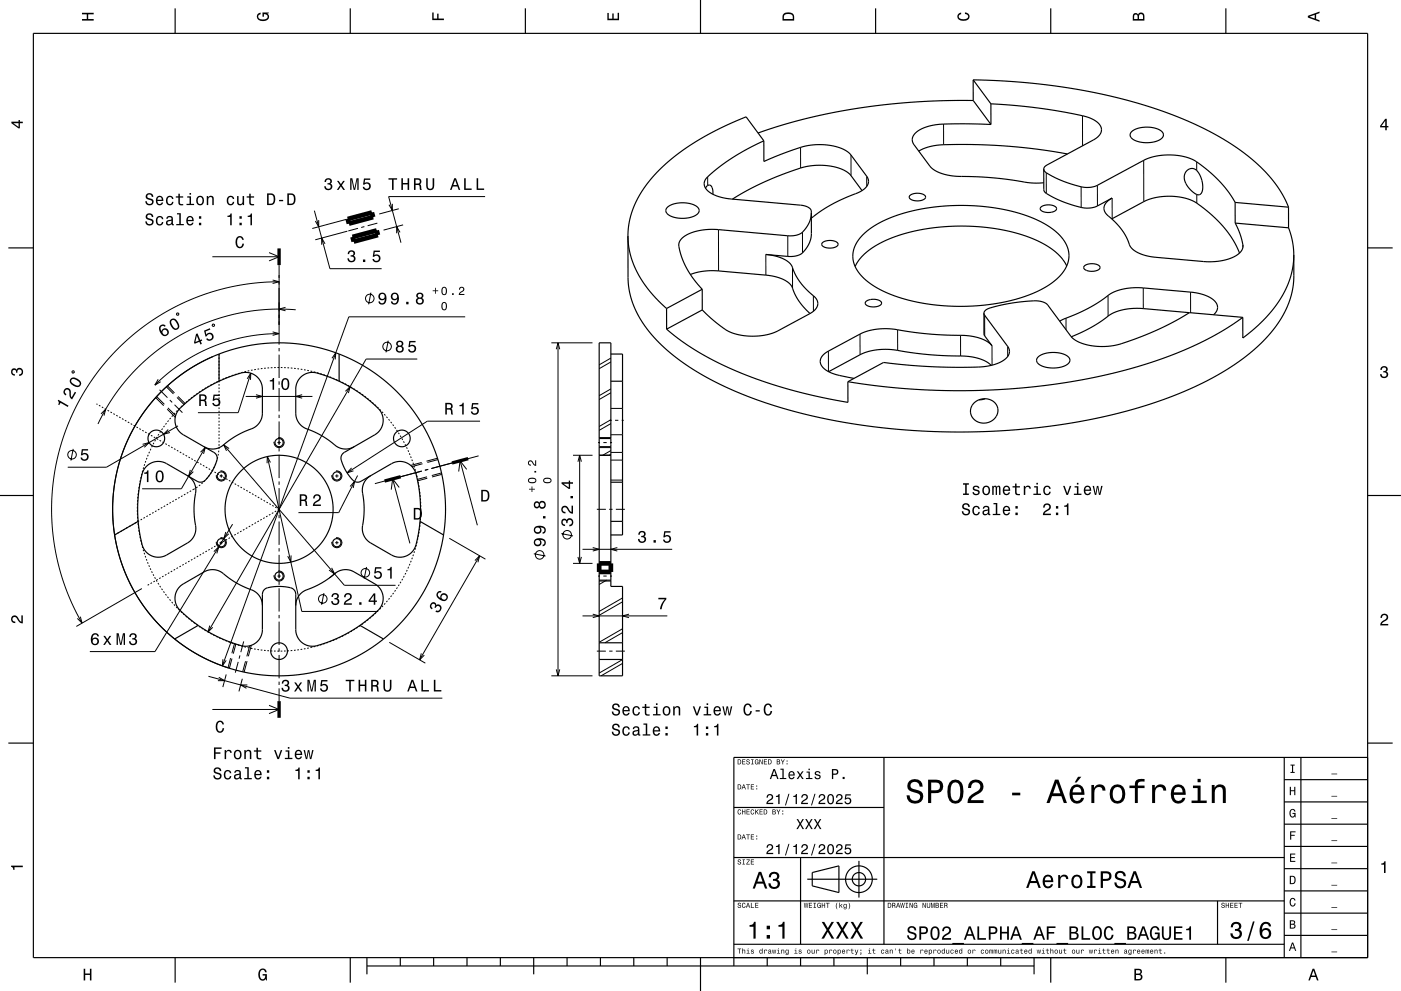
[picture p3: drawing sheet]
<svg xmlns="http://www.w3.org/2000/svg" width="420mm" height="297mm" viewBox="0 0 420 297" stroke-linecap="round" stroke-linejoin="round" font-family="sans-serif">
<g fill="none" stroke="#000" stroke-width=".3">
<path d="M282.9 37.2v6.2M324.5 34.7v9M145.4 58.9h-28.9l3.7 13.8M212.1 53l.1 2.6M240 44.2v6.2M255.1 46.5v6.2M259.8 52.8v3.1M313.7 51.8v6.2M324.1 56v6.2M329 55.5v6.2M333.4 59.4v6.1M342.9 48.1v12.3"/>
<path d="M358.8 48.5v2.6M358.8 58.3v2.6M63.7 76.9h20M80.7 75.7l3 1.2-3 1.3M83.7 79.4v23.9M94.2 63.1l4.7 17.4h15.5M95.5 66v2l-1-1.8M97.4 73.1l-1-1.8v2M104 65.7l-10.4 2.8M104.1 69.3l-9.6 2.6M107.3 68.4l-2.9 .8M109.2 67.9l-.9 .3"/>
<path d="M111.7 64.7l-7.2 1.9M113 69.5l-7.2 1.9M113.1 66.9l-2.9 .8M117.6 61.1v2l-1-1.7M119.6 62.6l-5.9 1.5M119.9 69.6l-1-1.7v2M120.8 67.4l-5.8 1.6M215.4 68.8v12.4M229.6 76.3v6.2M236.2 70.7v6.1M240.6 69.6v6.2M372.6 73.4v.7"/>
<path d="M53 93.9h.5v.5h-.5zM63.7 97.2h.5v.6l-.5-.1zM81.7 99.5l2 .5-2 .5M81.7 83.9l2 .5-2 .6M83.7 100l-5.3 .2-4.9 .8-5.1 1.2-5 1.8-4.7 2.3-4.5 2.7-4.2 3.1-3.6 3.3M83.7 84.4l-9 .6-4.9 .9-4.2 1-8.2 2.8-8.1 4-7 4.8-3.7 3-3.5 3.2-5.9 6.8-4.6 7.1-2.3 4.2-1.8 4.1-2.8 8.6-1.7 8.8-.5 9 .6 8.4 1.8 8.9 2.9 8.5 3.8 7.6M85.6 92.1l-1.9 .5 1.9 .5M88.7 92.8l-4.5-.2-4.8 .2-4.5 .5-4.6 .8-4.6 1.3-4.2 1.5-4.2 1.8-3.9 2.1-4 2.6-3.8 2.9-3.4 2.9-2.9 3.1-3.1 3.6-2.5 3.5-2.3 3.8-2 3.9M111.2 87.7l-.7 3.5M139.5 95h-34.9l-37.9 104.6M237.6 80.2v6.2M243.8 88.6l.1 4.7"/>
<path d="M269.1 98.8v6.2M295.2 94.5v6.2M319.6 95.4v3.4M332.2 88.6v6.1M342.7 86.3v6.2M356.9 87.5v6.2M21.7 111.2h.5v.5h-.5zM46.7 119.2l2.4 2.4M46.9 118.9l2.4 2.3M47.4 113.7l-1 1.7 1.8-1M47.8 116.8l2.4 2.4M49.9 115.9l2.1 2.2"/>
<path d="M50.2 115.6l2.1 2.2M50.9 119.9l.7 .7M53.1 119.1l2.1 2.1M53.4 118.8l2.1 2.1M56.9 119.7l-.4 .3M57.7 119l-.4 .3M58.5 118.4l-.5 .3M59.3 117.8l-.4 .3M60.1 117.3l-.4 .3M60.9 116.7l-.4 .3M61.8 116.2l-.4 .3M62.6 115.7l-.4 .3"/>
<path d="M63.5 115.2l-.4 .3M63.8 106.9l-6.4 3.3-3.3 2.3-3.1 2.5-5 4.9-2.5 3.1-2.1 3.1-2 3.5-1.7 3.6-2.4 7.1-1.3 7.1-.2 4v3.8l1 7.7 2 6.9 1.6 3.9 1.6 3.2 4.2 6.2 5.1 5.8 5.8 4.7 6.3 3.7 3.6 1.6 3.6 1.3M64.4 114.8l-.4 .2M65.3 114.3l-.5 .2M65.7 106.1v.5M65.7 107.1v.5M65.7 108.1v.5M65.7 109.1v.5M65.7 110.1v.5M65.7 111.1v.5M65.7 112.1v.5M65.7 113.1v.5"/>
<path d="M65.7 114.1v.5M65.7 115.1v.5M65.7 116.1v.5M65.7 117.1v.5M65.7 118.1v.5M65.7 119.1v.5M66.2 113.9l-.4 .2M67.1 113.5l-.4 .2M68 113.1l-.4 .2M69 112.8l-.5 .1M69.9 112.4l-.4 .2M70.9 112.1l-.5 .2"/>
<path d="M71.8 111.8l-.4 .2M72.8 111.6l-.5 .1M73.7 118.8h20M73.8 111.3l-.5 .1M74.1 113.5l1.1-1.7-.1 2M74.7 111.1l-.4 .1M75.2 111.8l-3.8 11.9h-12.1M75.7 110.9l-.5 .1M76.7 110.7l-.5 .1M76.7 118.3l2 .5-2 .5M77.7 110.6h-.5M78.7 110.4l-.5 .1"/>
<path d="M79.7 110.3l-.5 .1M80.7 110.3h-.5M81.7 110.2h-.5M82.7 110.2h-.5M83.7 104.3v1M83.7 106.3v7M83.7 114.3v1M83.7 116.3v7M83.7 110.1h-.5M84.2 110.1l.5 .1M85.2 110.2h.5M86.2 110.2l.5 .1"/>
<path d="M87.2 110.3h.5M88.2 110.4h.5M89.2 110.5l.5 .1M90.1 110.6l.5 .1M90.6 118.3l-1.9 .5 1.9 .5M91.1 110.8l.5 .1M92.1 111l.5 .1M93.1 111.2l.5 .1M94.1 111.4l.5 .2M95 111.7l.5 .1M96 112l.5 .1M96.9 112.3l.5 .1"/>
<path d="M97.9 112.6l.5 .2M98.8 112.9l.5 .2M99.5 107.4l1.2-1.7-.2 2M99.8 113.3l.4 .2M100.7 113.7l.4 .2M101.6 114.1l.4 .2M102.5 114.5l.4 .3M103.4 115l.4 .2M103.6 117.3l1.4-1.4-.5 1.9M104.3 115.5l.4 .2M105.1 116l.5 .2M106 116.5l.4 .2"/>
<path d="M106.8 117l.5 .3M107.7 117.6l.4 .3M108.5 118.1l.4 .3M109.3 118.7l.4 .3M110.1 119.4l.4 .3M110.9 120l.3 .3M116.4 102.1l-.7 3.5M125.1 107.6h-15.3l-47.4 81.8M165.3 102.7h12.3M166.8 104.7l.5-2 .5 2M167.3 102.7v99.8M183.1 117.7l-3.5 2"/>
<path d="M183.1 108.5l-3.5 2M183.1 116.6l-3.5 2M183.1 107.3l-3.5 2M248.3 105.2l.1 6.2M257.8 100.1v6.2M288 100.5v6.2M297.4 103.6v5.8M302.1 103.8v3M21.9 134.5l-.7 3.5M28.9 121l.3 .2M29.7 121.5l.4 .2M30.3 124.1l1.4-1.5-.5 2"/>
<path d="M30.5 122l.5 .2M31.4 122.5l.4 .2M32.3 123l.4 .2M33.1 123.5l.5 .2M34 124l.4 .2M34.9 124.5l.4 .2M35.7 125l.5 .2M36.6 125.5l.4 .2M37.5 126l.4 .2M38.3 126.5l.5 .2M39.2 127l.4 .2M40.1 127.5l.4 .2"/>
<path d="M40.9 128l.4 .2M41.8 128.5l.4 .2M42.7 129l.4 .2M42.8 133.2l1.9-.6-1.4 1.5M43.4 139.1l-.2 .5M43.5 129.5l.4 .2M43.7 138.2l-.2 .4M44.1 137.2l-.2 .5M44.4 130l.4 .2M44.4 136.3l-.2 .5M44.8 135.4l-.2 .4M45.2 134.5l-.2 .4"/>
<path d="M45.2 130.5l.5 .2M45.7 133.6l-.2 .4M46.1 131l.4 .2M46.1 132.7l-.2 .4M46.6 131.8l-.2 .5M47 131.5l.4 .2M47.1 131l-.2 .4M47.6 130.1l-.2 .4M47.8 132l.5 .2M48.2 129.3l-.3 .4M48.7 132.5l.4 .2M48.7 128.4l-.2 .4"/>
<path d="M49.3 127.6l-.3 .4M49.6 133l.4 .2M49.9 126.8l-.3 .4M50.1 122.6l2.4 2.5M50.3 122.2l2.4 2.4M50.4 128.7l-1.4 1.4 2-.5M50.4 133.5l.5 .2M50.5 126l-.3 .4M51.2 125.3l-.4 .3M51.3 134l.4 .2M51.8 124.5l-.3 .4M52.2 134.5l.4 .2"/>
<path d="M52.3 121.3l2.4 2.4M52.5 123.8l-.3 .3M53 135l.5 .2M53.2 123l-.4 .4M53.4 127.6l-21.5 12.4h-11.6M53.9 122.3l-.4 .4M53.9 135.5l.4 .2M54.6 121.6l-.4 .4M54.8 136l.4 .2M55.3 121l-.3 .3M55.6 136.5l.5 .2M56.1 120.3l-.4 .3"/>
<path d="M56.5 137l.4 .2M57.4 137.5l.4 .2M58.2 138l.5 .2M59.1 138.5l.4 .2M60 139l.4 .2M60.1 135.5l1.4-1.4-.5 1.9M60.8 139.5l.5 .2M61.5 134.1l-7.1 12.4h-11.8M61.7 140l.4 .2M64.3 139.9l-.2 .4M64.7 138.9l-.2 .5M65 138l-.1 .5"/>
<path d="M65.3 137l-.2 .5M65.5 136l-.1 .5M65.6 135l-.1 .5M65.7 134l-.1 .5M65.7 120.1v.5M65.7 121.1v.5M65.7 122.1v.5M65.7 123.1v.5M65.7 124.1v.5M65.7 125.1v.5M65.7 126.1v.5M65.7 127.1v.5"/>
<path d="M65.7 128.1v.5M65.7 129.1v.5M65.7 130.1v.5M65.7 131.1v.5M65.7 132.1v.5M65.7 133.1v.6M67 133.3l36.2 42.1h15.4M68.7 134.4l-1.7-1.1 .9 1.8M80.1 136.8l10.4 46.4h22.8M81.1 138.6l-1-1.8v2M82.1 132.6h.1M83.2 132.6h1"/>
<path d="M83.4 131.2a1.5 1.5 0 0 1 1.8 1.4 1.5 1.5 0 0 1-1.6 1.5 1.5 1.5 0 0 1-1.4-1.7M83.7 124.3v1M83.7 126.3v7M83.7 134.1v1.2M83.7 136.3v7M85.2 132.6h.1M111.6 120.6l.4 .4M112.4 121.3l.3 .3M113.1 122l.4 .3M113.8 122.7l.4 .3M114.5 123.4l.3 .4M115.2 124.1l.3 .4"/>
<path d="M115.8 124.9l.4 .4M116.5 125.6l.3 .4M117.1 126.4l.3 .4M117.7 127.2l.3 .4M118.3 128l.3 .4M118.9 128.9l.3 .4M119.4 129.7l.3 .4M120 130.5l.2 .5M120.5 131.4l.2 .4M121 132.3l.2 .4M121.4 133.2l.3 .4M121.9 134l.2 .5"/>
<path d="M122.3 135l.2 .4M122.7 135.9l.2 .4M123.1 136.8l.2 .5M123.5 137.7l.1 .5M123.8 138.7l.2 .4M124.1 139.6l.2 .5M126.4 138.6l-3.3 .9M126.7 139l-3.2 .8M131.2 137.3l-3.3 .9M131.3 137.7l-3.2 .9M136.1 138.6l-6.8 1.8M137.9 138.1l5.2 19.3"/>
<path d="M138.1 138.1l-1 .2M143.5 136.6l-4.5 1.2M143.9 126.2h-15.8l-24 15.5M171.8 136.4h5.8M173.3 138.4l.5-2 .5 2M173.8 136.4v32.4M179.3 132.6h.6M179.6 131.1h3.5M179.6 134.1h3.5M180.9 132.6h1M182.8 126h.6M182.9 132.6h.6"/>
<path d="M183.1 136.2l-.4 .2M183.1 135l-2.4 1.4M183.1 127l-3.5 2M183.1 125.8l-3.5 2M183.1 137.9h3.5M183.1 135.6h3.5M183.1 130.3h3.5M183.1 122.4h3.5M184.4 126h1M186.4 126h.6M35.7 159.6l-.5 .2M36.5 159.1l-.4 .2"/>
<path d="M37.4 158.6l-.4 .2M38.3 158.1l-.5 .2M39.1 157.6l-.4 .2M40 157.1l-.5 .2M40.8 156.6l-.4 .2M41.2 152.9v.5M41.2 151.9v.5M41.2 153.9v.5M41.2 150.9v.5M41.2 154.9l.1 .5M41.3 149.9l-.1 .5M41.3 155.9v.5l.4-.3"/>
<path d="M41.3 148.9v.5M41.4 156.9v.5M41.4 147.9v.5M41.5 157.9l.1 .5M41.6 146.9l-.1 .5M41.6 158.9l.1 .4M41.7 145.9l-.1 .5M41.8 159.8l.1 .5M41.9 144.9l-.1 .5M42.1 143.9l-.1 .5M42.3 143l-.1 .5M42.5 142l-.1 .5"/>
<path d="M42.6 155.6l-.5 .2M42.8 141l-.1 .5M43.1 140.1l-.2 .4M43.4 155.1l-.4 .2M44.3 154.6l-.4 .2M45.2 154.1l-.5 .2M46 153.6l-.4 .2M46.9 153.1l-.4 .2M47.8 152.6l-.5 .2M48.6 152.1l-.4 .2M49.5 151.6l-.4 .2M50.4 151.1l-.5 .2"/>
<path d="M51.2 150.6l-.4 .2M52.1 150.1l-.4 .2M53 149.6l-.5 .2M53.8 149.1l-.4 .2M54.7 148.6l-.4 .2M55.6 148.1l-.5 .2M56.4 147.6l-.4 .2M57.1 140.8l-.6 2 1.5-1.5M57.3 147.1l-.4 .2M58.4 146.5l-.7 .3M59.2 145.9l-.4 .3M60 145.3l-.4 .3"/>
<path d="M60.8 144.7l-.4 .3M61.5 144l-.4 .3M62.2 143.2l-.4 .4M62.6 140.5l.4 .2M62.8 142.4l-.3 .4M63.3 141.6l-.2 .4M63.4 141l.5 .2M63.8 140.7l-.2 .5M64.3 141.5l.4 .2M64.7 142.6h.1M65.2 142l.4 .2M65.8 142.6h1"/>
<path d="M66 142.5l.5 .2M66.1 141.2a1.5 1.5 0 0 1 1.7 1.4 1.5 1.5 0 0 1-1.5 1.5 1.5 1.5 0 0 1-1.4-1.7M66.3 141v.1M66.3 142.1v1M66.3 144.1v.1M66.9 143l.4 .2M67.7 159.4l-.6 2 1.5-1.4M67.8 143.5l.4 .2M67.8 142.6h.1M68.6 144l.5 .2M69.5 144.5l.4 .2M69.7 157.1l-23.2 38.2h-19.6"/>
<path d="M70.4 145l.4 .2M71.2 145.5l.5 .2M71.5 159.6l-.4 .3M72.1 146l.4 .2M72.4 159.1l-.4 .3M73 146.5l.4 .2M73.3 158.6l-.5 .3M73.8 147l.5 .2M74.1 158.1l-.4 .3M74.7 147.5l.4 .2M75 157.6l-.4 .3M75.6 148l.4 .2"/>
<path d="M75.9 157.1l-.5 .3M76.4 148.5l.5 .2M76.7 156.6l-.4 .3M77.3 149l.4 .2M77.6 156.1l-.4 .3M78.2 149.5l.4 .2M78.5 155.6l-.5 .3M79 150l.5 .2M79.3 155.1l-.4 .3M79.9 150.5l.4 .2M80.2 154.6l-.4 .3M80.8 151l.4 .2"/>
<path d="M81.1 154.1l-.5 .3M81.6 151.5l.5 .2M81.9 153.6l-.4 .3M82.5 152l.4 .2M82.8 153.1l-.4 .3M83.4 152.5l.3 .1-.5 .3M83.7 144.3v1M83.7 146.3v7M83.7 154.3v1M83.7 156.3v7M99.4 142.6h.1M100.5 142.6h1"/>
<path d="M100.7 141.2a1.5 1.5 0 0 1 1.8 1.4 1.5 1.5 0 0 1-1.6 1.5 1.5 1.5 0 0 1-1.4-1.7M101 141v.1M101 142.1v1M101 144.1v.1M102.5 142.6h.1M105 145.8l1.3-1.5-.4 2M105.4 140.2l-1.3 1.5 1.9-.6M107.2 142.5l-5.7 11.1h-12M116.8 143.8l-4.4 1.1M117.7 143.5l5.2 19.3M118.8 143.2l-1 .3M119.7 146.1l-2-2.6-.4 3.2"/>
<path d="M124.4 140.6l.2 .4M124.7 141.5l.1 .5M124.9 142.5l.1 .5M125.2 143.5l.1 .5M125.4 144.4l.1 .5M125.5 145.4l.1 .5M125.6 159.4l-.1 .5M125.7 146.4l.1 .5M125.8 158.4l-.1 .5M125.8 147.4l.1 .5M125.9 157.4l-.1 .5M126 148.4v.5"/>
<path d="M126 156.4l-.1 .5M126 149.4l.1 .5M126.1 155.4l-.1 .5M126.1 150.4v.5M126.1 154.4v.5M126.1 151.4l.1 .5M126.2 153.4l-.1 .5M126.2 152.4v.5M126.5 141.2l-6.8 1.8M128 142.9l-2.9 .8M128.1 143.3l-2.9 .8M128.4 140.7l-1.1 .2"/>
<path d="M132.4 141.7l-2.9 .8M132.5 142.2l-3 .7M139.9 140.7l-2-2.6-.4 3.2M168.3 159.9l3.5 .7M178.9 152.6h2.7M182.6 152.6h1M183.1 143.9h3.5M184.6 152.6h2.7M34.8 160.1l-.4 .2M42 160.8l.1 .5M42.2 161.8l.1 .5M42.4 162.8l.1 .5"/>
<path d="M42.5 176.4l-19.6 11.3M42.6 163.7l.2 .5M42.9 164.7l.2 .5M43.2 165.7l.2 .4M43.5 166.6l.2 .5M43.9 167.6l.1 .4M44.2 168.5l.2 .4M44.6 169.4l.2 .5M44.7 175.1l-.4 .3M45 170.3l.2 .5M45.4 171.2l.3 .5M45.6 174.6l-.5 .3"/>
<path d="M45.9 172.1l.2 .5M46.4 173l.2 .4M46.4 174.1l-.4 .3M47.3 173.6l-.5 .3 .3 .4M47.4 174.7l.2 .5M47.9 175.6l.3 .4M48.2 173.1l-.5 .3M48.4 176.4l.3 .4M49 177.2l.3 .4M49 172.6l-.4 .3M49.6 178.1l.3 .4M49.9 172.1l-.4 .3"/>
<path d="M50.2 178.8l.3 .4M50.8 171.6l-.5 .3M50.8 179.6l.3 .4M51.6 171.1l-.4 .3M52.5 170.6l-.4 .3M53.4 170.1l-.5 .3M54.2 169.6l-.4 .3M55.1 169.1l-.4 .3M56 168.6l-.5 .3M56.8 168.1l-.4 .3M57.7 167.6l-.4 .3M58.6 167.1l-.5 .3"/>
<path d="M59.4 166.6l-.4 .3M60.3 166.1l-.5 .3M61.1 165.6l-.4 .3M62 165.1l-.4 .3M62.9 164.6l-.5 .3M63.7 164.1l-.4 .3M64.1 165.3l1.5-1.4-.6 1.9M64.6 163.6l-.4 .3M64.7 162.6h.1M65.5 163.1l-.5 .3M65.8 162.6h1M66.1 161.2a1.5 1.5 0 0 1 1.7 1.4 1.5 1.5 0 0 1-1.5 1.5 1.5 1.5 0 0 1-1.4-1.7"/>
<path d="M66.3 161v.1M66.3 162.1v1M66.3 164.1v.1M66.3 162.6l-.4 .3M67.2 162.1l-.4 .3M67.8 162.6h.1M68.1 161.6l-.5 .3M68.9 161.1l-.4 .3M69.8 160.6l-.4 .3M70.7 160.1l-.5 .3M82.1 172.6h.1M83.2 172.6h1"/>
<path d="M83.4 171.2a1.5 1.5 0 0 1 1.8 1.4 1.5 1.5 0 0 1-1.6 1.5 1.5 1.5 0 0 1-1.4-1.7M83.7 164.3v1M83.7 166.3v7M83.7 174.1v1.2M83.7 176.3v7M85.2 172.6h.1M87.3 166.5l-.1 2-.9-1.8M97.1 177.7l-.7 3.5M99.4 162.6h.1M99.4 170.2l.9 1.8-1.7-1.1M100.5 162.6h1M100.6 171.7l-1.9 1.5"/>
<path d="M100.7 161.2a1.5 1.5 0 0 1 1.8 1.4 1.5 1.5 0 0 1-1.6 1.5 1.5 1.5 0 0 1-1.4-1.7M101 161v.1M101 162.1v1M101 164.1v.1M102.5 162.6h.1M109.9 169.9l-.7 3.5M116.8 179.3l-.3 .4M117.4 178.5l-.3 .4M118 177.7l-.3 .4M118.6 176.9l-.3 .4M119.1 176.1l-.2 .4M119.7 175.2l-.3 .4"/>
<path d="M120.2 174.4l-.3 .4M120.7 173.5l-.2 .4M121.2 172.6l-.3 .5M121.6 171.7l-.2 .5M122.1 170.8l-.2 .5M122.5 169.9l-.2 .5M122.9 169l-.2 .5M123.3 168.1l-.2 .4M123.6 167.1l-.2 .5M123.9 166.2l-.1 .5M124.3 165.2l-.2 .5M124.5 164.3l-.1 .5"/>
<path d="M124.8 163.3l-.1 .5M125 162.3l-.1 .5M125.3 161.4l-.1 .5M125.5 160.4l-.1 .5M134.7 161.3l10.8 6.3M142.4 168l1.4-1.4-.5 1.9M143.8 166.6l-18 31.2M160 166l3.5 .7M171.8 168.8h5.8M173.3 166.9l.5 1.9 .5-1.9M174.6 164.6h26.9M177.7 164.1l1.9 .5-1.9 .5"/>
<path d="M179.3 172.6h.6M179.6 174.1h3.5M179.6 171.1h3.5M179.9 173.9l-.3 .1M180.9 172.6h1M181.9 173.9l-2.3 1.3M182.9 172.6h.6M185.1 164.1l-2 .5 2 .5M186.6 179.2l-7 4M24.1 184.8l.5 1.9-1.4-1.4M51.5 180.4l.3 .4M52.1 181.1l.4 .4"/>
<path d="M52.8 181.9l.4 .3M53.5 182.6l.4 .3M54.2 183.3l.4 .3M55 184l.3 .3M55.7 184.6l.4 .4M56.5 185.3l.3 .3M57.2 185.9l.4 .3M58 186.5l.4 .3M58.8 187.1l.4 .3M59.6 187.7l.5 .3M60.5 188.3l.4 .2M61.3 188.8l.4 .3"/>
<path d="M62.2 189.3l.4 .3M62.9 187.5l-.5 1.9 1.4-1.4M63 189.8l.5 .2M63.9 190.3l.5 .2M64.8 190.7l.5 .3M65.7 191.2l.5 .2M66.6 191.6l.5 .2M66.8 197.6l-.1 2 1.1-1.7M67.5 192l.5 .2M68.5 192.3l.5 .2M69.1 197.2l-.7 2.9M69.4 192.7l.5 .2"/>
<path d="M69.5 197.4l-.7 2.9M70.3 192.9l-.8 2.9M70.4 193l.4 .2M70.7 193l-.8 2.9M71.3 193.3l.5 .2M71.4 198.4l-.9 3.2M71.9 196.4l-.2 1M72.3 193.6l.5 .1M73.1 192.2l-.9 3.3M73.2 193.8l.5 .2M73.6 198.2l-.8 3.1M74.1 198.1l-.9 3.3"/>
<path d="M74.2 194.1l.5 .1M74.8 193.5l-.8 3.2M75.2 194.3l.5 .1M75.3 193.4l-.8 3.3M76.2 194.5l.5 .1M77.2 194.6l.5 .1M78.2 194.8h.4M79.1 194.9l.5 .1M80.1 195h.5M81.1 195.1h.5M82.1 195.1h.5M83.1 195.1h.5"/>
<path d="M83.7 184.3v1M83.7 186.3v7M83.7 194.3v1M83.7 196.3v7M84.6 195.1h-.5M85.6 195.1h-.5M86.6 195l-.5 .1M87.6 195h-.5M88.6 194.9h-.5M89.6 194.7l-.5 .1M90.6 194.6l-.5 .1M91.6 194.4l-.5 .1"/>
<path d="M92.6 194.2l-.5 .1M93.5 194l-.4 .1M94.5 193.7l-.5 .2M95.5 193.5l-.5 .1M96.4 193.2l-.4 .1M97.4 192.9l-.5 .1M98.3 192.5l-.4 .2M99.3 192.2l-.5 .2M100.2 191.8l-.5 .2M101.1 191.4l-.4 .2M102 191l-.4 .2M102.9 190.5l-.4 .3"/>
<path d="M103.8 190.1l-.4 .2M104.7 189.6l-.5 .2M105.5 189.1l-.4 .2M106.4 188.6l-.4 .2M107.2 188l-.4 .3M108.1 187.5l-.5 .2M108.9 186.9l-.4 .3M109.7 186.3l-.4 .3M110.4 185.6l-.3 .4M111.2 185l-.4 .3M112 184.3l-.4 .4M112.7 183.7l-.4 .3"/>
<path d="M113.4 183l-.3 .3M114.1 182.3l-.3 .3M114.8 181.6l-.3 .3M115.5 180.8l-.3 .4M116.1 180.1l-.3 .3M116.7 192.5l10.8 6.3M126.3 195.8l-.5 2 1.4-1.5M174.6 184.6h25.5M177.7 184.1l1.9 .5-1.9 .5M178.9 195.1h2.7M182.6 195.1h1M184.6 195.1h2.7"/>
<path d="M186.6 189.6l-5.3 3M186.6 180.4l-7 4M186.6 188.4l-7 4.1M186.6 198.8l-6.4 3.7M186.6 197.7l-7 4M188.6 184.1l-2 .5 2 .5M62.5 202.7l24.4 6.5h45.7M63.7 212.6h20M65.6 203l1.7 1h-2M67.8 202.1l-1 3.8M72.6 203.4l-1 3.8M74.2 205.3h-2l1.7 1"/>
<path d="M80.7 211.4l3 1.2-3 1.3M83.7 204.3v1M83.7 206.3v3.8M165.3 202.5h12.3M166.8 200.6l.5 1.9 .5-1.9"/>
<circle cx="110.9" cy="89.5" r="1.28"/>
<circle cx="116" cy="103.9" r="1.28"/>
<circle cx="21.6" cy="136.3" r="1.28"/>
<circle cx="96.8" cy="179.5" r="1.28"/>
<circle cx="109.5" cy="171.7" r="1.28"/>
<circle cx="161.8" cy="166.3" r="1.28"/>
<circle cx="170" cy="160.3" r="1.28"/>
</g>
<path d="M104.2 65.6l7.3-1.9 .4 1.4-7.3 1.9zM105.7 71l7.2-1.9 .4 1.4-7.3 1.9zM179.6 168.8h3.5v2.6h-3.5z" fill="none" stroke="#000" stroke-width="1.4" stroke-linecap="butt"/>
<g fill="none" stroke="#000" stroke-width=".35">
<path d="M10 10h400v277h-400zM52.5 2.5v7.5M105 2.5v7.5M157.5 2.5v7.5M210 0v10M262.5 2.5v7.5M315 2.5v7.5M367.5 2.5v7.5M291.7 23.9l7.9 .3 8.9 .7 8.2 .9 8.3 1.3 7.7 1.6 7.7 2 6.4 2 6.8 2.6 6.2 2.7 5.9 3.1 5.1 3.2 4.3 3.3 3.6 3.3 3.3 3.7 2.4 3.5 1.9 4M291.7 23.9l.1 6.2M291.7 23.9l5.4 7.2M291.8 30.1l-8.3 .1-9.4 .4-8.9 .8-7.9 1-7.8 1.4-7.9 1.7-6.9 1.9-7.4 2.5"/>
<path d="M291.8 30.1l5.3 7.2M297.1 31.1l11 .9 11.6 1.7 6.5 1.5 2 .9 1.3 1.1 .6 1 .1 1.1-.5 1-.9 1-14.9 8.1-.8 .6-.2 .7M297.1 31.1v6.2M297.1 37.3l-11.8-.2-3.4 .1-2.4 .4-2.5 .7-2.1 1.2-1.2 1.4-.2 1.4 .5 1.1 5 6.7 1.4 1.1 2 .8 3.9 .8 9.9 .4 5.4 .5 7.1 1.1h4.2M339.3 39.4a8.1 8.1 0 0 1 9.2 .2 1.63 1.63 0 0 1-1.3 2.5l-2.4 .6-2.7-.1a3.4 3.4 0 0 1-3.3-2.2zM211.5 56.4a1.09 1.09 0 0 1 1.3-.9 1.09 1.09 0 0 1 .9 1.3v1.4M229 42.2l-5.3-7.2-9.9 4.5-4.6 2.6-4 2.6-3.8 2.9-3.6 3.2-2.8 3.1-2.5 3.3-1.8 3.3-1.4 3.3-.8 3.4-.3 3.5M229 42.2l-7.9 4.1-6.1 4.3-3.5 3.2-.4 1.2 .3 1.2 .8 1 1.4 1 1.9 .7 2 .5 22.5 2.1a2.86 2.86 0 0 1 3.2 2.1v.2M229 42.2v6.2l6.2-2.6 5.8-1.9 4.1-.6 3.7 .3 3.2 .8 2.4 1.3 5.6 7.4 .4 1-.1 1-.6 1-1 .8-9.2 4.3-3.1 1.8-3.2 2.3M258.4 57.1l-3.4-4.7-1.7-1.3-1.9-.7-2.4-.6-4.7-.2-3.9 .7-7.9 2.8-6.6 3-6.3 3.6M272.9 58.5a3.7 3.7 0 0 1 4.6 .4 2.03 2.03 0 0 1-2.6 1.3 1.81 1.81 0 0 1-2.3-1.4zM275.4 45.3l2.6-1.1 2.9-.7 10.7-.2 14.3 .8 7 .9 7.1 1.1"/>
<path d="M312.9 50.7a4.6 4.6 0 0 0 2.8 2.2l3.6 1.6 4.6 1.4a7.5 7.5 0 0 0 5.1-.4l15.3-8.1 4.2-.9 4.5 .1 2.5 .5 2.2 .8 3.9 2.8 2.7 2.3 2.5 2.7 1.9 2.4 1.6 2.6M312.9 50.7v6.3a6.8 6.8 0 0 0 3.3 2.4l3.7 1.5 4.2 1.3a7.5 7.5 0 0 0 4.9-.5l4.4-2.3-1.5 1-.8 1.1-.1 1.2 .5 1.2 3 2.8 1.6 1.9 1.6 2.4 1.1 2.8 .8 1 2.6 1.4 3.7 .9 16.6 1.4 3.6-.3 3.2-1 2.3-1.3 .7-.9 .3-.9-.6-3.4-1.7-3.8M355.8 51.1a2.23 2.23 0 0 1 3.7 1.1 5.7 5.7 0 0 1 .4 6 2.02 2.02 0 0 1-2.6-.9 4.8 4.8 0 0 1-1.9-5.6zM2.5 74.3h7.5M104.2 65.6l7.3-1.9 .4 1.4-7.3 1.9zM112.9 69.1l-7.2 1.9 .3 1.4M188.2 70.7l.2 2.7 .6 3.1 .9 2.7 1.2 2.6 1.7 2.8 2.1 2.8 4.9 5.1M188.2 70.7l.2 14.8 .8 3.9 1.5 3.9 2.8 4.6 4.1 4.8 4.5 4 5.9 4.2 7.2 4 7.2 3.2 8.9 3.2 9.2 2.6 9.7 2.2 9.9 1.6 10.7 1.1 10.4 .6h11.5l10.9-.5 11-1.2 10.2-1.6 10.2-2.2 9.4-2.7 8.7-3.1 8-3.6 7-3.9 6.1-4.3 4.8-4.4 4-4.8 2.7-4.7 1.6-4.6 .5-3.9 .1-7.5M200.1 62.1a8.1 8.1 0 0 1 9.2 .2 1.64 1.64 0 0 1-1.2 2.5l-2.5 .6-2.4-.1a3.4 3.4 0 0 1-3.6-2.3zM243.2 63.8l-.5 2.6-1.5 2.5a5.1 5.1 0 0 1-5 1.8l-22.6-2-4.5 .5-2.1 .7-1.6 .7-1.2 1.1-.7 1.2v1l.7 2.6 1 2.6 1.3 2.5 2 2.7 2 2.4M243.2 63.8l-.1 7.5-.7 1.9-1.2 1.9a5.1 5.1 0 0 1-5 1.7l-6.6-.5 2.5 .3 2 .7 1.7 .8 1.2 1.1 1.5 3.1 1.3 2.2 1.8 2.1 2.8 2.5 .6 .9 .2 1-.3 1-.6 .8-1 .9-11.2 6-3.3 .8-3.5 .3-4.1-.5-3.1-1.1-3.9-2.9-3.7-3.4M246.6 72.7a3.6 3.6 0 0 1 4.6 .4 2.24 2.24 0 0 1-2.8 1.2 1.69 1.69 0 0 1-2-1.2z"/>
<path d="M258.7 70.4l2.5-2.1 3.7-2.1 4.1-1.7 4.9-1.4 4.9-.9 5.9-.5 6-.1 4.9 .4 5.5 .8 5 1.3 4.3 1.6 3.6 1.9 3.2 2.4 1.9 2.2 1.1 2.6 .2 2.5-.3 1.7-.8 1.7-1.1 1.5-1.5 1.5-3.7 2.6-5.5 2.4-6.4 1.8-6.4 1-7.2 .3-7-.4-6.3-1-6.4-1.9-4.9-2.2-3.9-2.9-1.5-1.6-1.1-1.8-.5-1.6-.2-1.6 .1-1.6 .7-1.8 .9-1.6zM312.1 62a3.7 3.7 0 0 1 4.6 .4 2.25 2.25 0 0 1-2.8 1.3 1.62 1.62 0 0 1-2-1.4zM319.8 79.7l-1.6-2.5-2.6-2.4-3.4-2.1-4.1-1.7-4.5-1.4-4.8-1-5.6-.7-5.2-.1-5 .2-6.1 .7-4.7 1-4.6 1.5-3.7 1.7-3.5 2.1-2.3 2.2-1.7 2.7M325.1 79.7a3.6 3.6 0 0 1 4.7 .3 2.1 2.1 0 0 1-2.7 1.3 1.76 1.76 0 0 1-2.2-1.3zM333.3 65.6l9.7-5.2 2.3-.9 2.3-.5 2.7-.2 2.7 .2 2.3 .4 2 .7 1.5 .8 3.6 2.8 2.8 2.6 3.9 4.7 1.4 2.4 1.1 2.4M370.3 60.7l16 1.4M370.3 60.7v6.2M370.3 66.9l16 1.4M386.3 62.1v6.2M386.3 68.3l1.2 4.1 .4 4M387.9 76.4l-.3 3.3-.6 3.1-1.3 3.3-1.7 3.3-2.2 3.1-2.4 2.8-3.3 3.2-3.5 2.8v-6.2M410 74.3h7.5"/>
<path d="M199.8 92.5v6.1M199.8 98.6l3.1 2.6 3.8 2.6 8.5 4.9 9.5 4.1 10.5 3.5 9.2 2.4 9.8 1.9v-6.2M207 82.3l3.5-1 3.9-.2 15.6 1.4 3.4 .7 2 .8 1.5 1.2 2.6 5 1.5 2 1.8 1.8M210.5 86.7l-10.7 5.8M210.5 86.7v6.2M210.5 92.9l-10.7 5.7M259.6 90.4a3.6 3.6 0 0 1 4.7 .3 2.24 2.24 0 0 1-2.8 1.3 1.6 1.6 0 0 1-2.1-1.4zM295 93.9l.2 .6 7.3 10.1 .1 1.1-.4 1.1-1 .9-1.3 .8-1.9 .8-2.5 .5-7.2 .3-11.7-.3-11.7-1.2-10.7 5.8M295 93.9v6.4l2.4 3.3-1-.9-1.4-.8-4-1.2-11.6-.5-11.5-1.6h-4l-3 .4-2.7 .9-10.2 5.5-1.7 1.6-.4 1 .1 1.1 .7 1 .9 .8 2.9 1.3 5.5 1.2M356.6 93.7l-7.7 4.3-8.2 3.4-6.3 2.1-2.4 .3h-2.7l-4.4-.7-1.9-.8-1.3-.8-7.6-10.1a7.4 7.4 0 0 0-6.2-1.1l-5 .6-5 1.1a2.99 2.99 0 0 0-2.9 1.9M363.8 94.3l1.1-1.5 .1-.9-.2-.8-1.5-1.6-2.3-1.1-3.6-.8-17.2-1.4-3.6 .4-2.6 .9-7.4 4.7-8.9 4.1M372.6 95.1l-5.1 3.4-5.4 3.1-5.9 2.8-6.1 2.5-7.1 2.4-7.3 2-7.8 1.8-7.5 1.4-7.7 1.1-8.8 .9-7.9 .4-9 .2-8-.2-8.4-.5-8.3-.8-8.1-1.2"/>
<path d="M372.6 95.1l-30.1-2.6h-4l-2.5 .5-2.2 .8-6.3 4.1-6.3 3M65.7 106.1l-4.2 1.8-3.7 2.1-3.7 2.5-3.1 2.5-3 2.7-3 3.3-2.5 3.4-2.1 3.4-2.1 4-1.5 3.7-1.3 4.1-1 4.4-.5 3.9-.2 4 .1 4.3 .5 4.1M65.7 106.1l4.1-1.4 4.6-1.1 4.7-.6 4.2-.3 5 .3 4.5 .6 4.6 1.1 4.3 1.4M65.7 114.3l-5.7 3.2-4.9 3.8a5.2 5.2 0 0 0-.1 9l9.1 5.3a2.42 2.42 0 0 1 .5 3.5l-1.3 2.6a6 6 0 0 1-3 2.8l-1.2-.3-9.1-5.2a5.2 5.2 0 0 0-7.7 4.5l-1 6.7 .1 6.1M65.7 114.3l5-2a5.4 5.4 0 0 1 7.5 2.1l.5 2v7.4a5.4 5.4 0 0 1-4.6 5.2l-3.1 1.5-2.9 2a5.5 5.5 0 0 1-6.9 1.4M65.7 106.1v8.2M101.7 106.1l4 1.8 3.7 2 3.4 2.2 3.5 2.8 3.1 2.9 2.7 3 2.4 3.2 2.3 3.6 2 3.7 1.6 3.9 1.2 3.6 1.1 4.4 .6 3.9 .3 4.5-.2 4.5-.4 4.2M101.7 114.3l5.5 3.1 4.9 3.8a5.4 5.4 0 0 1 1.9 7.6l-1.4 1.4-9.4 5.4a2.45 2.45 0 0 0-.5 3.5l1.2 2.4a7.2 7.2 0 0 0 2.9 3l1.4-.3 9.2-5.2a5.2 5.2 0 0 1 7.7 4.6l.9 6.2-.1 6.5M101.7 114.3l-5.2-2a5.2 5.2 0 0 0-7.8 4.1v7.4a5.5 5.5 0 0 0 4.6 5.3l3.2 1.5 2.7 1.8a5.5 5.5 0 0 0 6.9 1.5M101.7 106.1v8.2M179.6 102.7h3.5v73.1h3.5v26.7h-7zM183.1 106.1h3.5v54.2h-3.5"/>
<path d="M183.1 114.3h3.5M295.3 119.5l-1.8 .3M297.1 109.5l-1.1-.9-1.5-.8-3.7-.9-11.6-.6-11.5-1.5-3-.1-2.9 .3-3 .9-10.4 5.5M311.2 107a8.1 8.1 0 0 1 9.2 .2 1.63 1.63 0 0 1-1.2 2.4l-2.4 .6h-2.7a3.2 3.2 0 0 1-3.3-2.3zM179.6 133.9h3.5M179.6 131.4h3.5M179.6 136.4h3.5M298.7 124.7a3.7 3.7 0 0 0-.6-4.1 3.7 3.7 0 0 0-4.1-1 3.6 3.6 0 0 0-3 4.4 3.6 3.6 0 0 0 4.6 2.8l1.9-.8 1.2-1.2M0 148.5h10M41.4 156.3l-7 4M56.2 142.6a5.4 5.4 0 0 1 2.2 6.5l-.2 3.2 .2 3.8a5.5 5.5 0 0 1-2.2 6.6l-6.2 3.6a5.2 5.2 0 0 1-7.7-4.4l-.9-5.6M111.1 142.6a5.5 5.5 0 0 0-2.2 6.6l.3 3.3-.3 3.5a5.5 5.5 0 0 0 2.2 6.7l6.3 3.6a5.2 5.2 0 0 0 7.7-4.5l.8-5.5"/>
<path d="M125.9 156.3l7.1 4M183.1 156.3h3.5M183.1 144.5h3.5M410 148.5h10M34.4 160.3l.8 4.4 1.4 4.6 1.8 4.4 2.1 4 2.6 4 2.7 3.5 3.1 3.3 3.5 3M133 160.3l-.9 4.5-1.4 4.6-1.7 4.1-2.1 4-2.5 4-3 3.8-3.1 3.2-3.3 3M179.6 173.9h3.5M179.6 171.4h3.5M179.6 168.8h3.5M52.4 191.5l3.2 2.4 3.6 2.2 4 2.1 3.7 1.4 4.1 1.3 3.9 .9 4.2 .5 4.2 .2 4.3-.1 4.2-.5 4.4-1 4.1-1.2 3.9-1.6 3.8-1.9 3.8-2.4 3.2-2.3M59.4 187.4l5.4 3.2 6 2.5a5.2 5.2 0 0 0 7.9-4.4v-10.6a2.42 2.42 0 0 1 2.7-2.2l3-.1a6.1 6.1 0 0 1 3.9 1.1l.4 1.2v10.6a5.2 5.2 0 0 0 7.7 4.4l5.8-2.3 5.7-3.4M59.4 187.4l-7 4.1"/>
<path d="M78.7 181.5a5.5 5.5 0 0 0-4.7-5.3l-3.2-1.5-2.7-1.8a5.5 5.5 0 0 0-6.9-1.5l-6.2 3.6a5.2 5.2 0 0 0 0 8.9l4.4 3.5M88.7 181.5a5.4 5.4 0 0 1 4.5-5.2l3.1-1.5 3-2a5.5 5.5 0 0 1 6.8-1.4l6.3 3.6a5.2 5.2 0 0 1 0 8.8l-4.5 3.6M107.9 187.4l7.1 4.1M179.6 197.6h7M179.6 192.6h7M2.5 222.7h7.5M265 227v56M385 233.7h25M385 227v60M390 227v60M410 222.7h7.5M410 227h-190v62.5"/>
<path d="M220 257h165M220 242h45M240 257v26M257.5 258v11M385 253.7h25M385 247h25M385 240.3h25M220 270h165M242 263.5h21M243.5 261.5l8-2v8l-8-2zM365 270v13M385 273.7h25"/>
<path d="M385 267h25M385 260.3h25M52.5 287v7.5M105 287v7.5M110 289.5h200M110 287v5M120 287v2.5M130 287v2.5M140 287v2.5M150 287v2.5M160 287v5M170 287v2.5"/>
<path d="M180 287v2.5M190 287v2.5M200 287v2.5M210 287v10M220 283h165M230 287v2.5M240 287v2.5M250 287v2.5M260 287v5M270 287v2.5M280 287v2.5M290 287v2.5"/>
<path d="M300 287v2.5M310 287v5M315 287v7.5M367.5 287v7.5M385 280.3h25"/>
<circle cx="46.9" cy="131.4" r="2.5"/>
<circle cx="83.7" cy="132.6" r="1.23"/>
<circle cx="120.5" cy="131.4" r="2.5"/>
<circle cx="66.3" cy="142.6" r="1.23"/>
<circle cx="83.7" cy="152.6" r="16.2"/>
<circle cx="101" cy="142.6" r="1.23"/>
<circle cx="66.3" cy="162.6" r="1.23"/>
<circle cx="83.7" cy="172.6" r="1.23"/>
<circle cx="101" cy="162.6" r="1.23"/>
<circle cx="83.7" cy="195.1" r="2.5"/>
<circle cx="257.5" cy="263.5" r="2"/>
<circle cx="257.5" cy="263.5" r="4"/>
</g>
<path d="M83.7 74.4v5M140.3 137.5l-4.8 1.3M120.1 142.9l-4.8 1.3M83.7 210.1v5" fill="none" stroke="#000" stroke-width="1" stroke-linecap="butt"/>
<g fill="#000">
<path d="M24.6 3.8h3.5v.5h-1.7v1.4h1.7v.5h-3.5v-.5h1.4v-1.4h-1.4z" fill-rule="evenodd"/>
<path d="M77.3 4.2l.8-.4v.5l-.3 .1a.68 .68 0 0 0-.4 .6 .68 .68 0 0 0 .4 .6 1.68 1.68 0 0 0 2.4-.6 .93 .93 0 0 0-1.1-.8v.8h-.4v-1.3h1.9v.3l-.5 .1 .4 .4a1.19 1.19 0 0 1-.9 1.7 1.9 1.9 0 0 1-2.6-1.3z" fill-rule="evenodd"/>
<path d="M129.6 3.8h.4v1.8h1.1v-1.5h.4v1.5h1.6v.4h-3.5z" fill-rule="evenodd"/>
<path d="M182.1 3.9h.4v1.7h1.1v-1.6h.4v1.6h1.2v-1.8h.4v2.3h-3.5z" fill-rule="evenodd"/>
<path d="M235 4a2.21 2.21 0 0 0-.4 2.2h3.5v-1.2a1.92 1.92 0 0 0-3.1-1zM235.3 4.4l.4-.2a1.44 1.44 0 0 1 2 .8v.7h-2.7l.1-1z" fill-rule="evenodd"/>
<path d="M287.3 4.2l.8-.4v.4l-.3 .1a.66 .66 0 0 0-.4 .6 .66 .66 0 0 0 .4 .6 1.69 1.69 0 0 0 2.5-.5 .9 .9 0 0 0-1-.8v-.5a1.24 1.24 0 0 1 1.4 1.1 1.24 1.24 0 0 1-1.1 1.4 1.93 1.93 0 0 1-2.6-1.2z" fill-rule="evenodd"/>
<path d="M339.8 4.2l-.2 2h3.5v-1.4a.98 .98 0 0 0-.7-1 .98 .98 0 0 0-1.2 .6 .84 .84 0 0 0-1.4-.2zM340.1 4.5l.4-.1 .4 .1 .1 1.2h-1zM341.6 4.4l.4-.2a.58 .58 0 0 1 .7 .7v.8h-1.2z" fill-rule="evenodd"/>
<path d="M392.1 4.7v.6l3.5 1.2v-.4l-1-.4v-1.4l1-.4v-.4zM392.6 5l1.5-.5v1z" fill-rule="evenodd"/>
<path d="M3.4 36.5v.4l2.1 1.6h.5v-1.6h.8v-.4h-.8v-.5h-.4v.5zM4 36.9h1.6v1.1z" fill-rule="evenodd"/>
<path d="M415.3 35.6l-1.6 2.1v.5h1.6v.8h.4v-.8h.5v-.4h-.5v-2.2zM415.3 36.2v1.6h-1.1z" fill-rule="evenodd"/>
<path d="M97.6 53.7l-.3 .9h.4a.62 .62 0 0 1 .4-.8 .62 .62 0 0 1 .8 .3 .62 .62 0 0 1-.2 .8h-.5v.4a.72 .72 0 0 1 .9 .4 .72 .72 0 0 1-.5 1 .72 .72 0 0 1-.9-.6v-.3h-.5a1.18 1.18 0 0 0 1.5 1.2 1.18 1.18 0 0 0 .6-1.8l-.2-.2a1.01 1.01 0 0 0 0-1.5 1.01 1.01 0 0 0-1.5 .2zM101 54.2l.9 1.3-.9 1.4h.5l.7-1 .7 1h.5l-.9-1.4 .9-1.3h-.5l-.7 1-.7-1z" fill-rule="evenodd"/>
<path d="M105 53.4v3.5h.4v-3.2l.6 3.2h.5l.6-3.2v3.2h.4v-3.5h-.6l-.7 3.1-.6-3.1zM109.1 53.5l-.3 1.8h.4a.8 .8 0 0 1 1.3-.2 .8 .8 0 0 1-.1 1.3 .8 .8 0 0 1-1.2-.4h-.5a1.21 1.21 0 0 0 1.5 1.1 1.21 1.21 0 0 0 .9-1.7 1.21 1.21 0 0 0-1.8-.6l.2-.9h1.5v-.4z" fill-rule="evenodd"/>
<path d="M116.5 53.4v.4h1v3.1h.5v-3.1h1v-.4zM120.3 53.4v3.5h.5v-1.6h1.4v1.6h.5v-3.5h-.5v1.4h-1.4v-1.4zM124.1 53.4v3.5h.5v-1.5l1 .1 .3 1.4h.5l-.2-1.5-.3-.2a.97 .97 0 0 0 .4-1.1 .97 .97 0 0 0-1-.7zM124.6 53.8h.5a.6 .6 0 0 1 .7 .6 .6 .6 0 0 1-.7 .6h-.5zM127.8 53.4v2.2a1.22 1.22 0 0 0 1.2 1.4 1.22 1.22 0 0 0 1.2-1.4v-2.2h-.5v2.2a.77 .77 0 0 1-.7 1 .77 .77 0 0 1-.8-1v-2.2zM136.2 53.4l-1.3 3.5h.5l.3-1h1.4l.4 1h.5l-1.3-3.5zM136.4 53.9l.6 1.6h-1.1zM139.1 53.4v3.5h2.3v-.4h-1.8v-3.1zM142.9 53.4v3.5h2.2v-.4h-1.7v-3.1z" fill-rule="evenodd"/>
<path d="M44 58.2a1.09 1.09 0 0 0-.2 1.3 1.09 1.09 0 0 0 1.2 .5 .64 .64 0 0 1 .5 .9 .64 .64 0 0 1-1 .2l-.5-.8h-.4a1.21 1.21 0 0 0 1.4 1.3 1.21 1.21 0 0 0 .8-1.8l-.8-.3a.71 .71 0 0 1-.9-.7 .7 .7 0 0 1 .8-.5 .7 .7 0 0 1 .6 .7h.5a1.19 1.19 0 0 0-.8-1.1 1.19 1.19 0 0 0-1.2 .3zM47 59a1.45 1.45 0 0 0-.2 1.7 1.45 1.45 0 0 0 1.4 .8l.7-.8h-.4l-.6 .5a.76 .76 0 0 1-.7-1h1.8a1.16 1.16 0 0 0-.5-1.3 1.16 1.16 0 0 0-1.5 .1zM47.4 59.3l.2-.2a.67 .67 0 0 1 .7 .1 .67 .67 0 0 1 .2 .7h-1.3zM50.1 59a1.45 1.45 0 0 0-.3 1.7 1.45 1.45 0 0 0 1.5 .8l.6-.6 .1-.4h-.4l-.4 .6a1.02 1.02 0 0 1-1-1 1.02 1.02 0 0 1 1-1l.4 .6h.4a1.09 1.09 0 0 0-.8-1 1.09 1.09 0 0 0-1.1 .3zM53.5 58.1v.7h-.8v.4h.8v1.8a1.05 1.05 0 0 0 1.4 .5v-.3a.68 .68 0 0 1-1-.4v-1.6h1v-.4h-1v-.7zM56.1 58.8v.4h.7v1.9h-.9v.4h2.3v-.4h-.9v-2.3zM56.8 57.8v.5h.5v-.5zM59.1 59a1.45 1.45 0 0 0-.2 1.8 1.45 1.45 0 0 0 1.6 .7 1.45 1.45 0 0 0 .7-1.8 1.45 1.45 0 0 0-1.7-.9zM59.5 59.3a.67 .67 0 0 1 .7-.2 .67 .67 0 0 1 .5 .6 .93 .93 0 0 1 0 1 .93 .93 0 0 1-1 .4 1.36 1.36 0 0 1-.2-1.8zM62 58.8v2.7h.4v-1.6a.63 .63 0 0 1 .4-.8 .63 .63 0 0 1 .8 .4v2h.5v-1.8a.89 .89 0 0 0-.6-1 .89 .89 0 0 0-1.1 .5v-.4zM68.3 59a1.45 1.45 0 0 0-.3 1.7 1.45 1.45 0 0 0 1.6 .8l.5-.6 .1-.4h-.4l-.4 .6a1.02 1.02 0 0 1-1-1 1.02 1.02 0 0 1 1-1l.4 .6h.4a1.09 1.09 0 0 0-.7-1 1.09 1.09 0 0 0-1.2 .3zM71.1 58.8v1.7a.89 .89 0 0 0 .6 1 .89 .89 0 0 0 1.1-.5v.5h.4v-2.7h-.5v1.5a.65 .65 0 0 1-.4 .8 .65 .65 0 0 1-.8-.3v-2zM74.7 58.1v.7h-.7v.4h.7l.1 1.8a1.05 1.05 0 0 0 1.4 .5v-.3a.68 .68 0 0 1-1-.4v-1.6h1v-.4h-1v-.7zM80.1 58v3.5h1.1a1.92 1.92 0 0 0 1-3.1 2.2 2.2 0 0 0-2.1-.4zM80.5 58.4a1.37 1.37 0 0 1 1.6 1 1.37 1.37 0 0 1-.9 1.6h-.7zM83.7 59.9v.4h1.2v-.4zM86.1 58v3.5h1.2a1.91 1.91 0 0 0 1-3.1 2.2 2.2 0 0 0-2.2-.4zM86.6 58.4a1.37 1.37 0 0 1 1.6 1 1.37 1.37 0 0 1-.9 1.6h-.7z" fill-rule="evenodd"/>
<path d="M44 64.2a1.09 1.09 0 0 0-.2 1.3 1.09 1.09 0 0 0 1.2 .5 .64 .64 0 0 1 .5 .9 .64 .64 0 0 1-1 .2l-.5-.7h-.4a1.21 1.21 0 0 0 1.4 1.2 1.21 1.21 0 0 0 .8-1.8l-.8-.3a.71 .71 0 0 1-.9-.6 .7 .7 0 0 1 .8-.6 .7 .7 0 0 1 .6 .8l.5-.1a1.19 1.19 0 0 0-.8-1 1.19 1.19 0 0 0-1.2 .2zM47 65.1a1.45 1.45 0 0 0-.2 1.7 1.45 1.45 0 0 0 1.5 .7l.6-.5 .1-.5h-.5l-.4 .7a1.02 1.02 0 0 1-.9-1.1 1.02 1.02 0 0 1 .9-1l.4 .6h.5a1.09 1.09 0 0 0-.8-1 1.09 1.09 0 0 0-1.2 .4zM50.1 64.9l-.2 .7h.4a.55 .55 0 0 1 .6-.5 .55 .55 0 0 1 .4 .7l-.2 .1a.91 .91 0 0 0-1.3 .5 .91 .91 0 0 0 .8 1.2l.8-.4 .1 .3h.6v-.3l-.2-.1-.1-1.6a1.02 1.02 0 0 0-.6-.8 1.02 1.02 0 0 0-1.1 .2zM50.3 66.5l1.1-.4a.77 .77 0 0 1-.2 .9 .77 .77 0 0 1-.9 .1zM53.1 63.9v.4h.7v2.8h-1v.4h2.3v-.4h-.9v-3.2zM56.1 65.1a1.45 1.45 0 0 0-.2 1.6 1.45 1.45 0 0 0 1.4 .8l.7-.8h-.4l-.6 .5a.76 .76 0 0 1-.7-.9h1.8a1.16 1.16 0 0 0-.5-1.4 1.16 1.16 0 0 0-1.5 .2zM56.5 65.3l.2-.2a.67 .67 0 0 1 .7 .1 .67 .67 0 0 1 .2 .7h-1.3zM59.6 66.8v.7h.7v-.7zM59.6 64.8v.8h.7v-.8z" fill-rule="evenodd"/>
<path d="M68.2 64.7v.3h.8v2.5h.5v-3.5h-.4a.77 .77 0 0 1-.9 .7zM71.8 66.8v.7h.7v-.7zM71.8 64.8v.8h.7v-.8zM74.3 64.7v.3h.8v2.5h.4v-3.5h-.3a.78 .78 0 0 1-.9 .7z" fill-rule="evenodd"/>
<path d="M71 71.2a1.19 1.19 0 0 1 1.3-.4 1.19 1.19 0 0 1 .8 1.1h-.5l-.1-.3a.66 .66 0 0 0-.6-.4 .66 .66 0 0 0-.6 .3 1.69 1.69 0 0 0 .6 2.5 .89 .89 0 0 0 .8-1h.5a1.24 1.24 0 0 1-1.1 1.4 1.24 1.24 0 0 1-1.4-1v-1.6z" fill-rule="evenodd"/>
<path d="M104.5 75.3l-.3 .9h.5a.62 .62 0 0 1 .3-.8 .62 .62 0 0 1 .8 .3 .62 .62 0 0 1-.2 .8h-.5v.4a.72 .72 0 0 1 1 .4 .72 .72 0 0 1-.5 1 .72 .72 0 0 1-.9-.5l-.1-.4h-.4a1.18 1.18 0 0 0 1.5 1.2 1.18 1.18 0 0 0 .6-1.8l-.3-.1a1.01 1.01 0 0 0 .1-1.6 1.01 1.01 0 0 0-1.6 .2zM108.8 77.8v.7h.7v-.7zM112 75.1l-.3 1.9h.4a.8 .8 0 0 1 1.3-.3 .8 .8 0 0 1-.1 1.3 .8 .8 0 0 1-1.2-.4h-.5a1.21 1.21 0 0 0 1.5 1.1 1.21 1.21 0 0 0 .9-1.7 1.21 1.21 0 0 0-1.8-.5l.2-1h1.5v-.4z" fill-rule="evenodd"/>
<path d="M48 97.6a2.12 2.12 0 0 0 1.5 3.2 1.16 1.16 0 0 0 1.1-1.1 1.16 1.16 0 0 0-.9-1.2 1.16 1.16 0 0 0-1.3 .8 1.03 1.03 0 0 1 .1-1.5l.4-.1 .4 .2 .4-.2a1.04 1.04 0 0 0-1.7-.1zM48.7 99.6a.75 .75 0 0 1 1.5 0 .75 .75 0 0 1-1.5 0zM51 96a2.43 2.43 0 0 0 1.7 2.9 1.14 1.14 0 0 0 1-1.6l-.3-.7a1.51 1.51 0 0 0-2-1zM51.6 96l.3-.1a2.37 2.37 0 0 1 1.4 2.2l-.6 .4a2.36 2.36 0 0 1-1.3-2.3z" fill-rule="evenodd"/>
<path d="M113.7 88a1.15 1.15 0 0 0 0 1.7 1.15 1.15 0 0 0 1.7-.1 1.02 1.02 0 0 1-.9 1.3l-.4-.2-.2-.4h-.5a1.23 1.23 0 0 0 1.5 1 1.23 1.23 0 0 0 .9-1.5 1.41 1.41 0 0 0-.3-1.7 1.41 1.41 0 0 0-1.8-.1zM113.9 88.8a.75 .75 0 0 1 1.5 0 .75 .75 0 0 1-1.5 0zM117.5 88a1.15 1.15 0 0 0-.1 1.7 1.15 1.15 0 0 0 1.7-.1 1.02 1.02 0 0 1-.8 1.3l-.5-.2-.2-.4h-.4a1.23 1.23 0 0 0 1.5 1 1.23 1.23 0 0 0 .9-1.5 1.41 1.41 0 0 0-.4-1.7 1.41 1.41 0 0 0-1.7-.1zM117.6 88.8a.75 .75 0 0 1 1.5 0 .75 .75 0 0 1-1.5 0zM121.8 90.5v.7h.7v-.7zM125.1 87.9l-.2 .3a.79 .79 0 0 0 .3 1.1 1.09 1.09 0 0 0-.2 1.6 1.09 1.09 0 0 0 1.7 0 1.09 1.09 0 0 0-.2-1.6 .95 .95 0 0 0 .3-1.3 .95 .95 0 0 0-1.4-.3zM125.1 90.2a.75 .75 0 0 1 1.5 0 .75 .75 0 0 1-1.5 0zM125.3 88.7a.59 .59 0 0 1 1.1 0 .59 .59 0 0 1-1.1 0z" fill-rule="evenodd"/>
<path d="M130.4 86.3v.7h-.7v.3h.7v.7h.3v-.7h.7v-.3h-.7v-.7zM132.5 86.3l-.1 .4a1.33 1.33 0 0 0 .8 1.8 1.37 1.37 0 0 0 .8-1.3 1.37 1.37 0 0 0-.8-1.3zM132.9 86.3l.3-.1a1.19 1.19 0 0 1 0 2l-.5-.6v-.8zM135.5 87.9v.5h.5v-.5zM137.8 86.2l-.2 .6h.3a.49 .49 0 0 1 .4-.6 .49 .49 0 0 1 .6 .4 .49 .49 0 0 1-.4 .6l-.8 .6-.2 .6h1.7v-.3h-1.3l.1-.2a1.48 1.48 0 0 0 1.2-1.5 .85 .85 0 0 0-1.4-.2z" fill-rule="evenodd"/>
<path d="M132.5 90.8l-.1 .4a1.33 1.33 0 0 0 .8 1.8 1.37 1.37 0 0 0 .8-1.2 1.37 1.37 0 0 0-.8-1.3zM132.9 90.8h.3a1.19 1.19 0 0 1 0 1.9l-.5-.5v-.9z" fill-rule="evenodd"/>
<path d="M3.6 110.6a.86 .86 0 0 1 1.4 .2 1.18 1.18 0 0 1 2 .3 1.18 1.18 0 0 1-1.3 1.6v-.5a.72 .72 0 0 0 .9-.6 .72 .72 0 0 0-.8-.8 .72 .72 0 0 0-.6 .9h-.4a.62 .62 0 0 0-.4-.8 .62 .62 0 0 0-.8 .5 .62 .62 0 0 0 .5 .7h.4l-.1 .5a1.17 1.17 0 0 1-1-.7 1.17 1.17 0 0 1 .2-1.3z" fill-rule="evenodd"/>
<path d="M58.8 100.1l-.6 2.5 .1 .4 1.5-.6 .3 .8 .4-.1-.3-.8 .4-.2-.1-.4-.5 .2-.8-2zM59 100.6l.6 1.5-1 .4zM61.2 99.1l.4 1.8 .4-.1a.8 .8 0 0 1 1-.7 .8 .8 0 0 1 .5 1.2 .8 .8 0 0 1-1.3 .1l-.4 .2a1.21 1.21 0 0 0 1.8 .4 1.21 1.21 0 0 0 .1-1.9 1.21 1.21 0 0 0-1.8 .2l-.3-1 1.5-.5-.2-.4z" fill-rule="evenodd"/>
<path d="M80.9 114v.3h.8v2.5h.5v-3.5h-.4a.77 .77 0 0 1-.9 .7zM84.6 113.7a2.02 2.02 0 0 0 .9 3.2 2.03 2.03 0 0 0 .9-3.2 1.11 1.11 0 0 0-1.8 0zM85.2 113.8h.7a2.38 2.38 0 0 1 0 2.6h-.7a2.37 2.37 0 0 1 0-2.6z" fill-rule="evenodd"/>
<path d="M119 102.3l-.2 .3a.8 .8 0 0 0 .4 1.1 1.09 1.09 0 0 0-.2 1.6 1.09 1.09 0 0 0 1.7 0 1.09 1.09 0 0 0-.2-1.6 .95 .95 0 0 0 .3-1.3 .95 .95 0 0 0-1.4-.3zM119.1 104.6a.71 .71 0 0 1 1.4 0 .71 .71 0 0 1-1.4 0zM119.2 103.1a.6 .6 0 0 1 1.2 0 .6 .6 0 0 1-1.2 0zM122.7 102.2l-.3 1.8h.4a.8 .8 0 0 1 1.3-.2 .8 .8 0 0 1-.1 1.3 .8 .8 0 0 1-1.2-.4h-.5a1.21 1.21 0 0 0 1.5 1 1.21 1.21 0 0 0 .9-1.6 1.21 1.21 0 0 0-1.8-.6l.1-.9h1.6v-.4z" fill-rule="evenodd"/>
<path d="M414.1 110a1.01 1.01 0 0 1 1.5-.2 1.01 1.01 0 0 1 0 1.6 1.12 1.12 0 0 1 .4 1.5 1.12 1.12 0 0 1-1.6 .3l-.6-.5-.1-.6h.5a.72 .72 0 0 0 .7 .9 .72 .72 0 0 0 .7-.8 .72 .72 0 0 0-.9-.6v-.4a.62 .62 0 0 0 .8-.4 .62 .62 0 0 0-.5-.8 .62 .62 0 0 0-.7 .5v.4h-.5z" fill-rule="evenodd"/>
<path d="M17.5 119.8l-.2 .3a.77 .77 0 0 1 .1 1.2l.3 .1 .5-.7 2.1 1.3 .2-.4zM19.5 116.5a1.16 1.16 0 0 0 .2 2l.2-.4a.71 .71 0 0 1-.4-.8 .71 .71 0 0 1 .8-.5 .71 .71 0 0 1 .5 .8v.4a1.63 1.63 0 0 0 .8 1.7l1.2-2.1-.4-.2-.9 1.7-.3-1.2a1.18 1.18 0 0 0-.3-1.3 1.18 1.18 0 0 0-1.4-.1zM21.4 113.3a1.14 1.14 0 0 0 0 1.9 1.91 1.91 0 0 0 2.8 .3 2.03 2.03 0 0 0-2.3-2.4zM21.4 113.9l.2-.3a2.37 2.37 0 0 1 2.3 1.3l-.3 .6a2.37 2.37 0 0 1-2.3-1.3z" fill-rule="evenodd"/>
<path d="M24.5 134.6h1.9v.4h-1.5l-.2 1a1.21 1.21 0 0 1 1.8 .5 1.21 1.21 0 0 1-.8 1.7 1.21 1.21 0 0 1-1.6-1.1h.5a.8 .8 0 0 0 1.2 .4 .8 .8 0 0 0 .1-1.3 .8 .8 0 0 0-1.2 .3h-.5z" fill-rule="evenodd"/>
<path d="M59.7 118.2v3.5h.5v-1.5l1.1 .1 .2 1.4h.6l-.3-1.5-.3-.2a.97 .97 0 0 0 .4-1.2 .97 .97 0 0 0-1-.6zM60.2 118.6h.6a.6 .6 0 0 1 .7 .6 .6 .6 0 0 1-.8 .6h-.5z" fill-rule="evenodd"/>
<path d="M64 118.3h1.9v.4h-1.5l-.2 .9a1.21 1.21 0 0 1 1.8 .6 1.21 1.21 0 0 1-.9 1.6 1.21 1.21 0 0 1-1.5-1h.5a.8 .8 0 0 0 1.2 .3 .8 .8 0 0 0 .1-1.2 .8 .8 0 0 0-1.3 .2h-.4z" fill-rule="evenodd"/>
<path d="M133.5 120.7v3.5h.5v-1.4h1l.3 1.4h.5l-.2-1.5-.3-.2a.97 .97 0 0 0 .4-1.1 .97 .97 0 0 0-1-.7zM134 121.2h.5a.6 .6 0 0 1 .7 .6 .6 .6 0 0 1-.7 .5h-.5z" fill-rule="evenodd"/>
<path d="M137.7 121.4v.3h.9v2.5h.4v-3.5h-.3a.77 .77 0 0 1-1 .7zM141.5 120.8l-.3 1.9h.4a.8 .8 0 0 1 1.3-.3 .8 .8 0 0 1-.1 1.3 .8 .8 0 0 1-1.2-.4h-.5a1.21 1.21 0 0 0 1.5 1.1 1.21 1.21 0 0 0 .9-1.7 1.21 1.21 0 0 0-1.8-.5l.2-1h1.5v-.4z" fill-rule="evenodd"/>
<path d="M43.2 141.6v.4h.8v2.5h.5v-3.5h-.3a.77 .77 0 0 1-1 .6zM47 141.4a2.02 2.02 0 0 0 .9 3.2 2.03 2.03 0 0 0 .9-3.2 1.11 1.11 0 0 0-1.8 0zM47.5 141.5h.7a2.37 2.37 0 0 1 0 2.6h-.7a2.37 2.37 0 0 1 0-2.6z" fill-rule="evenodd"/>
<path d="M89.9 148.1v3.5h.4v-1.4h1.1l.3 1.4h.5l-.3-1.5-.3-.2a.97 .97 0 0 0 .4-1.1 .97 .97 0 0 0-1-.7zM90.3 148.6h.6a.6 .6 0 0 1 .7 .6 .6 .6 0 0 1-.7 .5h-.6z" fill-rule="evenodd"/>
<path d="M94.2 148.4a1.18 1.18 0 0 1 1.9 .3 1.18 1.18 0 0 1-1 1.7l-.8 .8h1.9v.4h-2.4a2.76 2.76 0 0 1 1.8-2 .69 .69 0 0 0-.5-1.1 .69 .69 0 0 0-.8 .9h-.4z" fill-rule="evenodd"/>
<path d="M124 152.2v3.5h1.2a1.92 1.92 0 0 0 1-3 2.18 2.18 0 0 0-2.2-.5zM124.5 152.6a1.38 1.38 0 0 1 1.6 1.1 1.38 1.38 0 0 1-.9 1.6h-.7z" fill-rule="evenodd"/>
<path d="M144.3 146.8v3.5h1.1a1.92 1.92 0 0 0 1-3.1 2.17 2.17 0 0 0-2.1-.4zM144.7 147.2a1.38 1.38 0 0 1 1.6 1 1.38 1.38 0 0 1-.9 1.7h-.7z" fill-rule="evenodd"/>
<path d="M158.6 146.5v.2h.8v.7h.2v-.7h.8v-.2h-.8v-.7h-.2v.7zM158.6 143.4a.79 .79 0 0 0-.3 .8 .79 .79 0 0 0 .7 .6 1.33 1.33 0 0 0 1.8-.8 1.42 1.42 0 0 0-2.2-.6zM158.6 143.8l.5-.3 1.2 .1a.44 .44 0 0 1 0 .8h-1.5zM160.2 141.1v.5h.5v-.5zM158.5 138.2l-.2 .2a.81 .81 0 0 0 .9 1.2v-.3a.49 .49 0 0 1-.6-.4 .49 .49 0 0 1 .3-.6 .49 .49 0 0 1 .6 .3l.6 .8 .6 .2v-1.7h-.3v1.4l-.1-.1a1.48 1.48 0 0 0-1.6-1.2z" fill-rule="evenodd"/>
<path d="M163.1 143.4a.79 .79 0 0 0-.3 .8 .79 .79 0 0 0 .7 .6 1.34 1.34 0 0 0 1.9-.8 1.43 1.43 0 0 0-2.3-.6zM163.2 143.8l.5-.3 1.1 .1a.44 .44 0 0 1 0 .8h-1.4z" fill-rule="evenodd"/>
<path d="M168.5 155.7a1.17 1.17 0 0 0-.2 1.3 1.17 1.17 0 0 0 1.1 .7v-.5a.62 .62 0 0 1-.8-.3 .62 .62 0 0 1 .3-.8 .62 .62 0 0 1 .8 .2l.1 .5h.4a.74 .74 0 0 1 .6-1 .74 .74 0 0 1 .8 .8 .74 .74 0 0 1-.9 .7v.4a1.18 1.18 0 0 0 1.2-1.5 1.18 1.18 0 0 0-1.9-.6l-.1 .3a.86 .86 0 0 0-1.4-.2zM168.5 151.9a1.2 1.2 0 0 0-.2 1.3 1.2 1.2 0 0 0 1.2 .7v-.5a.71 .71 0 0 1-.8-.5 .71 .71 0 0 1 .5-.8 .71 .71 0 0 1 .8 .4l.2 .3a1.63 1.63 0 0 0 1.6 1.2v-2.4h-.5v1.9l-.4-.3-1-1.5a1.1 1.1 0 0 0-1.4 .2zM171 148.6v.7h.8v-.7zM168.4 144.5v.5l2.1 1.5h.4v-1.5h.9v-.5h-.9v-.5h-.4v.5zM168.9 145h1.6v1.1z" fill-rule="evenodd"/>
<path d="M288.7 151.1a1.09 1.09 0 0 0-.1 1.3 1.09 1.09 0 0 0 1.2 .5 .64 .64 0 0 1 .5 .9 .64 .64 0 0 1-1 .2l-.5-.8h-.5a1.21 1.21 0 0 0 1.5 1.3 1.21 1.21 0 0 0 .7-1.8l-.8-.3a.72 .72 0 0 1-.8-.6 .7 .7 0 0 1 .8-.6 .7 .7 0 0 1 .6 .7h.4a1.19 1.19 0 0 0-.7-1.1 1.19 1.19 0 0 0-1.3 .3zM291.8 152a1.45 1.45 0 0 0-.2 1.6 1.45 1.45 0 0 0 1.5 .8l.5-.5 .1-.5h-.4l-.4 .6a1.01 1.01 0 0 1-1-1 1.01 1.01 0 0 1 1-1l.4 .6h.4a1.09 1.09 0 0 0-.7-1 1.09 1.09 0 0 0-1.2 .4zM294.9 151.8l-.3 .7h.4a.55 .55 0 0 1 .7-.6 .55 .55 0 0 1 .4 .8h-.2a.91 .91 0 0 0-1.3 .6 .91 .91 0 0 0 .7 1.2l.9-.5 .1 .3 .6 .1v-.4h-.3v-1.6a1.02 1.02 0 0 0-1.7-.6zM295.1 153.3l1.1-.3a.77 .77 0 0 1-.2 .9 .77 .77 0 0 1-.9 .1zM297.8 150.8v.3h.7v2.9h-.9v.4h2.3v-.4h-.9v-3.2zM300.9 152a1.45 1.45 0 0 0-.2 1.6 1.45 1.45 0 0 0 1.4 .8l.7-.8h-.4l-.6 .5a.76 .76 0 0 1-.7-.9h1.7a1.17 1.17 0 0 0-.4-1.4 1.17 1.17 0 0 0-1.5 .2zM301.3 152.2l.2-.2a.67 .67 0 0 1 .7 .1 .67 .67 0 0 1 .2 .7h-1.3zM304.4 153.6v.8h.7v-.8zM304.4 151.7v.7h.7v-.7z" fill-rule="evenodd"/>
<path d="M288.7 144.8v.5h.6v2.6h-.6v.4h1.8v-.4h-.7v-2.6h.7v-.5zM291.9 145.8l-.2 .2a.96 .96 0 0 0 1.2 1.2l.3 .1a.6 .6 0 0 1-.5 .8 .6 .6 0 0 1-.7-.6h-.5a1.03 1.03 0 0 0 1.3 1 1.03 1.03 0 0 0 .7-1.5l-1.3-.5a.54 .54 0 0 1 .4-.7 .54 .54 0 0 1 .6 .5h.4a1.09 1.09 0 0 0-1.7-.5zM294.8 145.9a1.45 1.45 0 0 0-.2 1.7 1.45 1.45 0 0 0 1.5 .7 1.45 1.45 0 0 0 .7-1.7 1.45 1.45 0 0 0-1.6-1zM295.1 146.2a.67 .67 0 0 1 .7-.3 .67 .67 0 0 1 .5 .6 .93 .93 0 0 1 0 1.1 .93 .93 0 0 1-1 .4 1.37 1.37 0 0 1-.2-1.8zM297.5 145.6v2.7h.4v-1.8l.2-.6h.3l.1 .3v2.1h.4v-2l.4-.4 .2 .5v1.9h.4v-1.8a.69 .69 0 0 0-.5-1l-.6 .4-.5-.4-.4 .4v-.3zM300.9 145.9a1.45 1.45 0 0 0-.2 1.6 1.45 1.45 0 0 0 1.4 .9l.7-.8h-.4l-.6 .4a.76 .76 0 0 1-.7-.9h1.7a1.17 1.17 0 0 0-.4-1.4 1.17 1.17 0 0 0-1.5 .2zM301.3 146.1l.2-.1a.67 .67 0 0 1 .7 .1 .67 .67 0 0 1 .2 .6h-1.3zM304.3 144.9v.8h-.8v.4h.8v1.8a1.05 1.05 0 0 0 1.5 .5v-.4a.68 .68 0 0 1-1-.3v-1.6h1v-.4h-1v-.8zM306.9 145.6v2.7h.5v-1.5a.66 .66 0 0 1 .3-.8 .66 .66 0 0 1 .9 .2v.3h.4a.89 .89 0 0 0-.7-.9 .89 .89 0 0 0-1 .5v-.5zM310 145.7v.4h.7v1.9h-.9v.3h2.3v-.3h-1v-2.3zM310.7 144.7v.5h.5v-.5zM313.1 145.9a1.45 1.45 0 0 0-.3 1.7 1.45 1.45 0 0 0 1.5 .8l.6-.6 .1-.4h-.4l-.4 .6a1.01 1.01 0 0 1-1-1 1.01 1.01 0 0 1 1-1l.4 .5h.4a1.09 1.09 0 0 0-.8-.9 1.09 1.09 0 0 0-1.1 .3zM318.7 145.6l1 2.7h.5l1-2.7h-.5l-.8 2.2-.7-2.2zM322.1 145.7v.4h.7v1.9h-.9v.3h2.3v-.3h-.9v-2.3zM322.8 144.7v.5h.5v-.5zM325.2 145.9a1.45 1.45 0 0 0-.3 1.6 1.45 1.45 0 0 0 1.5 .9l.7-.8h-.5l-.5 .4a.76 .76 0 0 1-.7-.9h1.7a1.17 1.17 0 0 0-.5-1.4 1.17 1.17 0 0 0-1.4 .2zM325.6 146.1l.2-.1a.66 .66 0 0 1 .6 .1 .66 .66 0 0 1 .3 .6h-1.3zM327.6 145.6l.6 2.7h.4l.4-2.3 .5 2.3h.4l.6-2.7h-.4l-.4 2.3-.4-2.3h-.5l-.4 2.3-.4-2.3z" fill-rule="evenodd"/>
<path d="M313 151.2l-.3 .9h.5a.71 .71 0 0 1 .5-.8 .71 .71 0 0 1 .8 .5 .71 .71 0 0 1-.5 .8l-.2 .2a1.63 1.63 0 0 0-1.2 1.6h2.4v-.5h-1.9l.9-.7a1.17 1.17 0 0 0 .9-1.7 1.17 1.17 0 0 0-1.9-.3zM316.6 153.6v.8h.7v-.8zM316.6 151.7v.7h.7v-.7zM319 151.5v.4h.8v2.5h.5v-3.5h-.3a.77 .77 0 0 1-1 .6z" fill-rule="evenodd"/>
<path d="M112.5 170l-.3 1.9h.4a.8 .8 0 0 1 1.2-.3 .8 .8 0 0 1-.1 1.3 .8 .8 0 0 1-1.2-.4h-.4a1.21 1.21 0 0 0 1.5 1.1 1.21 1.21 0 0 0 .8-1.7 1.21 1.21 0 0 0-1.7-.5l.1-1h1.5v-.4zM116.2 170.6v.3h.8v2.5h.4v-3.5h-.3a.77 .77 0 0 1-.9 .7z" fill-rule="evenodd"/>
<path d="M160.4 161.6a1.17 1.17 0 0 0-.2 1.7 1.17 1.17 0 0 0 1.6 .2 1.17 1.17 0 0 0 .2-1.7 1.02 1.02 0 0 1 1.2 .8l-.1 .5-.4 .1v.5a1.23 1.23 0 0 0 .9-1.5 1.23 1.23 0 0 0-1.5-.9l-1.1 .1zM160.4 162.5a.75 .75 0 0 1 1.5 0 .75 .75 0 0 1-1.5 0zM160.4 157.9a1.17 1.17 0 0 0-.2 1.6 1.17 1.17 0 0 0 1.6 .2 1.17 1.17 0 0 0 .2-1.6 1.02 1.02 0 0 1 1.2 .8l-.1 .4-.4 .2v.5a1.23 1.23 0 0 0 .9-1.5 1.23 1.23 0 0 0-1.5-.9h-1.1zM160.4 158.8a.75 .75 0 0 1 1.5 0 .75 .75 0 0 1-1.5 0zM162.8 154.7v.7h.7v-.7zM160.3 150.5a1 1 0 0 0-.1 1.5 1 1 0 0 0 1.4-.1 1.09 1.09 0 0 0 1.7 .2 1.09 1.09 0 0 0 0-1.6 1.09 1.09 0 0 0-1.7 .2l-.4-.5zM161.9 151.3a.71 .71 0 0 1 1.4 0 .71 .71 0 0 1-1.4 0zM160.4 151.3a.6 .6 0 0 1 1.2 0 .6 .6 0 0 1-1.2 0z" fill-rule="evenodd"/>
<path d="M191.6 159.4l-.3 .9h.5a.62 .62 0 0 1 .3-.8 .62 .62 0 0 1 .8 .3 .62 .62 0 0 1-.2 .8h-.5v.4a.72 .72 0 0 1 1 .4 .72 .72 0 0 1-.5 1 .72 .72 0 0 1-.9-.5l-.1-.4h-.4a1.18 1.18 0 0 0 1.5 1.2 1.18 1.18 0 0 0 .6-1.8l-.3-.2a1.01 1.01 0 0 0 .1-1.5 1.01 1.01 0 0 0-1.6 .2zM195.9 161.9v.7h.7v-.7zM199.1 159.2l-.2 1.9h.4a.8 .8 0 0 1 1.2-.3 .8 .8 0 0 1-.1 1.3 .8 .8 0 0 1-1.2-.4h-.4a1.21 1.21 0 0 0 1.5 1.1 1.21 1.21 0 0 0 .8-1.7 1.21 1.21 0 0 0-1.8-.5l.2-1h1.5v-.4z" fill-rule="evenodd"/>
<path d="M3.6 184.7a1.22 1.22 0 0 1 2 .8l.8 .8v-1.9h.4v2.4a2.76 2.76 0 0 1-2-1.8 .69 .69 0 0 0-1.1 .5 .69 .69 0 0 0 .9 .8v.4a1.19 1.19 0 0 1-1.2-.6 1.19 1.19 0 0 1 .2-1.4z" fill-rule="evenodd"/>
<path d="M27.8 190a2.4 2.4 0 0 0 .1 3.3 1.16 1.16 0 0 0 1.6-.4 1.16 1.16 0 0 0-.2-1.5 1.16 1.16 0 0 0-1.6 0 1.02 1.02 0 0 1 .9-1.2l.4 .1 .2 .4h.5a1.12 1.12 0 0 0-.8-.9 1.12 1.12 0 0 0-1.1 .2zM27.7 192.2a.75 .75 0 0 1 1.5 0 .75 .75 0 0 1-1.5 0zM31 190.6l.9 1.3-1 1.4h.6l.7-1.1 .7 1.1h.5l-1-1.4 .9-1.3h-.5l-.6 1-.7-1z" fill-rule="evenodd"/>
<path d="M35 189.8v3.5h.3v-3.2l.7 3.2h.4l.7-3.2v3.2h.4v-3.5h-.6l-.7 3.1-.6-3.1zM39.1 190.1l-.3 .8h.4a.62 .62 0 0 1 .3-.8 .62 .62 0 0 1 .8 .3 .62 .62 0 0 1-.2 .8l-.5 .1v.4a.72 .72 0 0 1 1 .4 .72 .72 0 0 1-.5 .9 .72 .72 0 0 1-.9-.5l-.1-.3h-.4a1.18 1.18 0 0 0 1.5 1.2 1.18 1.18 0 0 0 .6-1.9l-.3-.1a1.01 1.01 0 0 0 .1-1.5 1.01 1.01 0 0 0-1.5 .2z" fill-rule="evenodd"/>
<path d="M99.7 178l-.3 .9h.4a.62 .62 0 0 1 .4-.8 .62 .62 0 0 1 .7 .3 .62 .62 0 0 1-.2 .8h-.4v.4a.74 .74 0 0 1 .9 .6 .74 .74 0 0 1-.8 .9 .74 .74 0 0 1-.6-1h-.5a1.18 1.18 0 0 0 1.5 1.2 1.18 1.18 0 0 0 .6-1.8l-.2-.1a1.01 1.01 0 0 0 0-1.6 1.01 1.01 0 0 0-1.5 .2zM103.5 178l-.4 1h.5a.7 .7 0 0 1 .5-.9 .7 .7 0 0 1 .9 .6 .7 .7 0 0 1-.5 .8l-.3 .2a1.63 1.63 0 0 0-1.1 1.5h2.4v-.4h-1.9l.8-.8a1.17 1.17 0 0 0 1-1.6 1.17 1.17 0 0 0-1.9-.4zM107.7 180.5v.7h.7v-.7zM112 177.8l-1.5 2.1v.5h1.5v.8h.5v-.8h.5v-.4h-.5v-2.2zM112 178.4v1.6h-1.1z" fill-rule="evenodd"/>
<path d="M129.3 180.7a1.11 1.11 0 0 0 .2 1.9l.2-.4a.62 .62 0 0 1-.5-.6 .62 .62 0 0 1 .6-.6 .62 .62 0 0 1 .6 .6l-.2 .4 .4 .2a.74 .74 0 0 1 1-.5 .74 .74 0 0 1 .3 1.1 .74 .74 0 0 1-1.1 .1l-.3 .4a1.18 1.18 0 0 0 1.8-.7 1.18 1.18 0 0 0-1.3-1.4l-.2 .1a.86 .86 0 0 0-.5-.8 .86 .86 0 0 0-1 .2zM131.3 177.3a1.48 1.48 0 0 0 .7 2.5 1.26 1.26 0 0 0 1.9 0 1.26 1.26 0 0 0-.2-1.9 1.11 1.11 0 0 0-1.3 .1 1.11 1.11 0 0 0-.4 1.2 1.02 1.02 0 0 1-.7-1.3l.4-.3h.5l.2-.4-.8-.1zM132.3 179a.75 .75 0 0 1 1.5 0 .75 .75 0 0 1-1.5 0z" fill-rule="evenodd"/>
<path d="M197.4 179.2h2.4v.4a5.3 5.3 0 0 0-1.4 3h-.6a5.2 5.2 0 0 1 1.5-3h-1.9z" fill-rule="evenodd"/>
<path d="M414.2 184.2a1.18 1.18 0 0 1 1.9 .3 1.18 1.18 0 0 1-1 1.7l-.8 .8h1.9v.4h-2.4a2.76 2.76 0 0 1 1.8-2 .69 .69 0 0 0-.5-1.1 .69 .69 0 0 0-.8 .9h-.4z" fill-rule="evenodd"/>
<path d="M65 216.4a1.19 1.19 0 0 1 1.3-.4 1.19 1.19 0 0 1 .8 1.1h-.4l-.1-.3a.66 .66 0 0 0-.6-.4 .66 .66 0 0 0-.6 .3l-.2 .5a1.59 1.59 0 0 0 .7 2 .9 .9 0 0 0 .8-1h.5a1.24 1.24 0 0 1-1.1 1.4 1.24 1.24 0 0 1-1.4-1v-1.6z" fill-rule="evenodd"/>
<path d="M84.8 204l-.3 .9h.4a.62 .62 0 0 1 .4-.8 .62 .62 0 0 1 .7 .3 .62 .62 0 0 1-.2 .8h-.4v.4a.72 .72 0 0 1 .9 .5 .72 .72 0 0 1-.5 .9 .72 .72 0 0 1-.9-.5v-.4h-.5a1.18 1.18 0 0 0 1.5 1.2 1.18 1.18 0 0 0 .6-1.8l-.2-.1a1.01 1.01 0 0 0 0-1.6 1.01 1.01 0 0 0-1.5 .2zM88.2 204.5l.9 1.3-.9 1.4h.5l.7-1 .7 1h.5l-.9-1.4 .9-1.3h-.5l-.7 1-.7-1z" fill-rule="evenodd"/>
<path d="M92.2 203.7v3.5h.4v-3.1l.6 3.1h.4l.7-3.1v3.1h.4v-3.5h-.6l-.7 3.1-.6-3.1zM96.3 203.8l-.3 1.9h.4a.8 .8 0 0 1 1.3-.3 .8 .8 0 0 1-.1 1.3 .8 .8 0 0 1-1.2-.4h-.5a1.21 1.21 0 0 0 1.5 1.1 1.21 1.21 0 0 0 .8-1.7 1.21 1.21 0 0 0-1.7-.5l.1-1h1.6v-.4z" fill-rule="evenodd"/>
<path d="M103.6 203.7v.5h1.1v3h.5v-3h1v-.5zM107.5 203.7v3.5h.5v-1.6h1.4v1.6h.4v-3.5h-.4v1.5h-1.4v-1.5zM111.3 203.7v3.5h.5v-1.4h1l.3 1.4h.5l-.3-1.4-.2-.3a.97 .97 0 0 0 .4-1.1 .97 .97 0 0 0-1-.7zM111.8 204.2h.5a.6 .6 0 0 1 .7 .6 .6 .6 0 0 1-.7 .5h-.5zM114.9 203.7v2.2a1.22 1.22 0 0 0 1.2 1.4 1.22 1.22 0 0 0 1.3-1.4v-2.2h-.5v2.2a.77 .77 0 0 1-.8 1 .77 .77 0 0 1-.7-1v-2.2zM123.4 203.7l-1.3 3.5h.4l.4-1h1.4l.4 1h.5l-1.3-3.5zM123.6 204.2l.6 1.6h-1.1zM126.3 203.7v3.5h2.3v-.4h-1.8v-3.1zM130.1 203.7v3.5h2.2v-.4h-1.8v-3.1z" fill-rule="evenodd"/>
<path d="M183.8 211.1a1.09 1.09 0 0 0-.2 1.3 1.09 1.09 0 0 0 1.3 .5 .64 .64 0 0 1 .4 .9 .64 .64 0 0 1-1 .2l-.4-.8h-.5a1.21 1.21 0 0 0 1.5 1.3 1.21 1.21 0 0 0 .7-1.8l-.8-.3a.71 .71 0 0 1-.8-.6 .7 .7 0 0 1 .7-.6 .7 .7 0 0 1 .6 .7h.5a1.19 1.19 0 0 0-.7-1 1.19 1.19 0 0 0-1.3 .2zM186.9 212a1.45 1.45 0 0 0-.3 1.6 1.45 1.45 0 0 0 1.5 .8l.7-.8h-.5l-.6 .5a.76 .76 0 0 1-.7-.9h1.8a1.17 1.17 0 0 0-.5-1.4 1.17 1.17 0 0 0-1.4 .2zM187.2 212.2l.2-.2a.67 .67 0 0 1 .7 .1 .67 .67 0 0 1 .2 .7h-1.3zM189.9 212a1.45 1.45 0 0 0-.2 1.7 1.45 1.45 0 0 0 1.5 .7l.5-.5 .1-.5h-.4l-.4 .7a1.02 1.02 0 0 1-1-1.1 1.02 1.02 0 0 1 1-1l.4 .6h.4a1.09 1.09 0 0 0-.7-1 1.09 1.09 0 0 0-1.2 .4zM193.3 211v.8h-.8v.4h.8v1.8a1.04 1.04 0 0 0 1.5 .5v-.4a.68 .68 0 0 1-1-.4l-.1-1.5h1.1v-.4h-1.1v-.8zM196 211.8v.4h.7v1.8h-.9v.4h2.2v-.4h-.9v-2.2zM196.6 210.8v.5h.5v-.5zM199 212a1.45 1.45 0 0 0-.3 1.7 1.45 1.45 0 0 0 1.6 .7 1.45 1.45 0 0 0 .7-1.8 1.45 1.45 0 0 0-1.7-.9zM199.3 212.3a.67 .67 0 0 1 .7-.3 .67 .67 0 0 1 .5 .6 .93 .93 0 0 1 0 1.1 .93 .93 0 0 1-1 .3 1.36 1.36 0 0 1-.2-1.7zM201.8 211.7v2.7h.5v-1.6a.63 .63 0 0 1 .5-.8 .63 .63 0 0 1 .7 .7v1.7h.4v-1.8a.89 .89 0 0 0-.6-1 .89 .89 0 0 0-1.1 .5v-.4zM207.7 211.7l1 2.7h.5l1-2.7h-.5l-.8 2.2-.7-2.2zM211.1 211.8v.4h.7v1.8h-.9v.4h2.3v-.4h-.9v-2.2zM211.8 210.8v.5h.5v-.5zM214.2 212a1.46 1.46 0 0 0-.3 1.6 1.46 1.46 0 0 0 1.5 .8l.7-.8h-.5l-.6 .5a.75 .75 0 0 1-.6-.9h1.7a1.17 1.17 0 0 0-.5-1.4 1.17 1.17 0 0 0-1.4 .2zM214.5 212.2l.2-.2a.67 .67 0 0 1 .7 .1 .67 .67 0 0 1 .3 .7h-1.3zM216.5 211.7l.7 2.7h.4l.4-2.3 .4 2.3h.5l.6-2.7h-.4l-.4 2.3-.4-2.3h-.5l-.4 2.3-.4-2.3zM223.2 211.3a2.03 2.03 0 0 0 1 3.2 1.32 1.32 0 0 0 1.2-1.4h-.5a.82 .82 0 0 1-1.1 .9 1.82 1.82 0 0 1 .4-2.8l.4 .2 .3 .6h.5a1.19 1.19 0 0 0-.9-1.1 1.19 1.19 0 0 0-1.3 .4zM226.5 212.8v.4h1.3v-.4zM229.3 211.3a2.03 2.03 0 0 0 .9 3.2 1.32 1.32 0 0 0 1.3-1.4h-.5a.82 .82 0 0 1-1.1 .9 1.82 1.82 0 0 1 .3-2.8l.5 .2 .3 .6h.4a1.19 1.19 0 0 0-.8-1.1 1.19 1.19 0 0 0-1.3 .4z" fill-rule="evenodd"/>
<path d="M183.8 217.1a1.09 1.09 0 0 0-.2 1.4 1.09 1.09 0 0 0 1.3 .5 .64 .64 0 0 1 .4 .9 .64 .64 0 0 1-1 .2l-.4-.8h-.5a1.21 1.21 0 0 0 1.5 1.3 1.21 1.21 0 0 0 .7-1.8l-.8-.4a.71 .71 0 0 1-.8-.6 .7 .7 0 0 1 .7-.5 .7 .7 0 0 1 .6 .7h.5a1.19 1.19 0 0 0-.7-1.1 1.19 1.19 0 0 0-1.3 .2zM186.9 218a1.45 1.45 0 0 0-.3 1.7 1.45 1.45 0 0 0 1.5 .8l.6-.6 .1-.4h-.4l-.4 .6a1.02 1.02 0 0 1-1-1 1.02 1.02 0 0 1 1-1l.4 .5h.4a1.09 1.09 0 0 0-.8-.9 1.09 1.09 0 0 0-1.1 .3zM190 217.9l-.3 .6h.4a.55 .55 0 0 1 .7-.5 .55 .55 0 0 1 .3 .8h-.2a.91 .91 0 0 0-1.3 .5 .91 .91 0 0 0 .8 1.2l.9-.4 .1 .3 .5 .1-.2-.6v-1.4a1.02 1.02 0 0 0-.7-.9 1.02 1.02 0 0 0-1 .3zM190.1 219.4l1.1-.3a.77 .77 0 0 1-.2 .8 .77 .77 0 0 1-.9 .1zM192.9 216.8v.4h.7v2.9h-.9v.3h2.2v-.3h-.9v-3.3zM196 218a1.45 1.45 0 0 0-.3 1.7 1.45 1.45 0 0 0 1.5 .8l.7-.8h-.5l-.6 .4a.76 .76 0 0 1-.7-.9h1.8a1.16 1.16 0 0 0-.5-1.3 1.16 1.16 0 0 0-1.4 .1zM196.3 218.2l.2-.1a.67 .67 0 0 1 .7 .1 .67 .67 0 0 1 .2 .6h-1.3zM199.5 219.7v.7h.7v-.7zM199.5 217.7v.8h.7v-.8z" fill-rule="evenodd"/>
<path d="M64.1 224v3.5h.5v-1.6h1.5v-.4h-1.5v-1.1h1.8v-.4zM67.3 224.8v2.7h.5v-1.5a.66 .66 0 0 1 .3-.8 .66 .66 0 0 1 .9 .2v.2h.5a.89 .89 0 0 0-.7-.9 .89 .89 0 0 0-1.1 .5v-.4zM70.4 225.1a1.45 1.45 0 0 0-.2 1.7 1.45 1.45 0 0 0 1.5 .7 1.45 1.45 0 0 0 .7-1.8 1.45 1.45 0 0 0-1.6-.9zM70.7 225.4a.67 .67 0 0 1 .7-.3 .67 .67 0 0 1 .5 .6 .93 .93 0 0 1 0 1.1 .93 .93 0 0 1-1 .3 1.37 1.37 0 0 1-.2-1.7zM73.2 224.8v2.7h.5v-1.6a.63 .63 0 0 1 .5-.8 .63 .63 0 0 1 .7 .7v1.7h.4v-1.8a.89 .89 0 0 0-.6-1 .89 .89 0 0 0-1 .5v-.4zM76.9 224.1v.8h-.8v.4h.8v1.8a1.04 1.04 0 0 0 1.4 .5v-.4a.68 .68 0 0 1-1-.4v-1.5h1v-.4h-1v-.8zM82.2 224.8l1 2.7h.4l1-2.7h-.4l-.8 2.2-.8-2.2zM85.6 224.9v.4h.7v1.8h-.9v.4h2.3v-.4h-1v-2.2zM86.3 223.9v.5h.5v-.5zM88.7 225.1a1.45 1.45 0 0 0-.3 1.6 1.45 1.45 0 0 0 1.4 .8l.7-.8h-.4l-.6 .5a.76 .76 0 0 1-.7-.9h1.8a1.16 1.16 0 0 0-.5-1.4 1.16 1.16 0 0 0-1.4 .2zM89 225.3l.2-.2a.66 .66 0 0 1 .7 .1 .66 .66 0 0 1 .2 .7h-1.3zM91 224.8l.7 2.7h.4l.4-2.3 .4 2.3h.4l.7-2.7h-.4l-.5 2.3-.4-2.3h-.4l-.4 2.3-.5-2.3z" fill-rule="evenodd"/>
<path d="M64.3 230.2a1.09 1.09 0 0 0-.1 1.4 1.09 1.09 0 0 0 1.2 .5 .64 .64 0 0 1 .5 .9 .64 .64 0 0 1-1 .2l-.5-.8h-.5a1.21 1.21 0 0 0 1.5 1.3 1.21 1.21 0 0 0 .7-1.8l-.8-.4a.71 .71 0 0 1-.8-.6 .7 .7 0 0 1 .8-.5 .7 .7 0 0 1 .6 .7h.4a1.19 1.19 0 0 0-.7-1.1 1.19 1.19 0 0 0-1.3 .2zM67.4 231.1a1.45 1.45 0 0 0-.2 1.7 1.45 1.45 0 0 0 1.5 .8l.5-.6 .1-.4h-.4l-.4 .6a1.02 1.02 0 0 1-1-1 1.02 1.02 0 0 1 1-1l.4 .5h.4a1.09 1.09 0 0 0-.7-.9 1.09 1.09 0 0 0-1.2 .3zM70.5 231l-.3 .6h.4a.55 .55 0 0 1 .7-.5 .55 .55 0 0 1 .4 .8h-.2a.91 .91 0 0 0-1.3 .5 .91 .91 0 0 0 .7 1.2l.9-.4 .1 .3 .6 .1v-.4h-.3v-1.6a1.02 1.02 0 0 0-1.7-.6zM70.7 232.5l1.1-.3a.77 .77 0 0 1-.2 .8 .77 .77 0 0 1-.9 .1zM73.4 229.9v.4h.7v2.9h-.9v.3h2.3v-.3h-.9v-3.3zM76.5 231.1a1.45 1.45 0 0 0-.2 1.7 1.45 1.45 0 0 0 1.4 .8l.7-.8h-.4l-.6 .4a.76 .76 0 0 1-.7-.9h1.7a1.16 1.16 0 0 0-.4-1.3 1.16 1.16 0 0 0-1.5 .1zM76.9 231.3l.2-.1a.67 .67 0 0 1 .7 .1 .67 .67 0 0 1 .2 .7h-1.3zM80 232.8v.7h.7v-.7zM80 230.8v.8h.7v-.8z" fill-rule="evenodd"/>
<path d="M88.6 230.7v.4h.8v2.4h.4v-3.5h-.3a.77 .77 0 0 1-.9 .7zM92.2 232.8v.7h.7v-.7zM92.2 230.8v.8h.7v-.8zM94.6 230.7v.4h.9v2.4h.4v-3.5h-.3a.77 .77 0 0 1-1 .7z" fill-rule="evenodd"/>
<path d="M208 217.6v.4h.8v2.4h.5v-3.5h-.3a.78 .78 0 0 1-1 .7zM211.6 219.7v.7h.7v-.7zM211.6 217.7v.8h.7v-.8zM214.1 217.6v.4h.8v2.4h.5v-3.5h-.4a.77 .77 0 0 1-.9 .7z" fill-rule="evenodd"/>
<path d="M221.1 227.6v1.5h.5a.77 .77 0 0 0 .6-.8 .77 .77 0 0 0-.6-.7zM221.4 227.8a.58 .58 0 0 1 .6 .5 .58 .58 0 0 1-.6 .6zM222.5 227.6v1.5h.9v-.2h-.7v-.5h.7v-.2h-.7v-.4h.7v-.2zM223.9 227.7a.6 .6 0 0 0 0 .6 .6 .6 0 0 0 .7 .3 .33 .33 0 0 1-.3 .4 .33 .33 0 0 1-.4-.4h-.2a.54 .54 0 0 0 .6 .6 .54 .54 0 0 0 .5-.7 .54 .54 0 0 0-.8-.4 .28 .28 0 0 1 .2-.4 .28 .28 0 0 1 .4 .3h.2l-.1-.2-.2-.2zM225.2 227.6v.2h.3v1.1h-.3v.2h.7v-.2h-.2v-1.1h.2v-.2zM226.4 227.8a.72 .72 0 0 0-.2 .9 .72 .72 0 0 0 1 .3l.2 .1v-.8h-.5v.2h.3l-.2 .4a.52 .52 0 0 1-.6-.6 .52 .52 0 0 1 .7-.4l.3 .1-.3-.4zM227.7 227.6v1.5h.1v-1.2l.6 1.2h.2v-1.5h-.1v1.2l-.6-1.2zM229 227.6v1.5h1v-.2h-.8v-.5h.7v-.2h-.7v-.4h.7v-.2zM230.3 227.6v1.5h.5a.77 .77 0 0 0 .6-.8 .77 .77 0 0 0-.6-.7zM230.5 227.8a.58 .58 0 0 1 .6 .5 .58 .58 0 0 1-.6 .6zM232.9 227.6v1.5h.5a.42 .42 0 0 0 .5-.3 .42 .42 0 0 0-.3-.5l.2-.2-.1-.4zM233.1 227.8h.3a.23 .23 0 0 1 .2 .2 .23 .23 0 0 1-.2 .2h-.3zM233.1 228.4h.3a.26 .26 0 0 1 .3 .2 .26 .26 0 0 1-.3 .3h-.3zM234.1 227.6l.5 .9v.6h.2v-.6l.5-.9h-.3l-.3 .7-.4-.7zM235.8 228.8v.3h.3v-.3zM235.8 227.9v.3h.3v-.3z" fill-rule="evenodd"/>
<path d="M221.1 235.1v1.5h.5a.77 .77 0 0 0 .6-.8 .77 .77 0 0 0-.6-.7zM221.4 235.3a.58 .58 0 0 1 .6 .5 .58 .58 0 0 1-.6 .6zM222.8 235.1l-.5 1.5h.2l.2-.5h.5l.2 .5h.2l-.5-1.5zM223 235.3l.2 .7h-.5zM223.7 235.1v.2h.5v1.3h.2v-1.3h.4v-.2zM225.1 235.1v1.5h1v-.2h-.8v-.5h.7v-.2h-.7v-.4h.7v-.2zM226.7 236.3v.3h.3v-.3zM226.7 235.4v.3h.3v-.3z" fill-rule="evenodd"/>
<path d="M231.9 230.5l-1.1 3h.4l.3-.9h1.2l.3 .9h.4l-1.1-3zM232.1 230.9l.5 1.3h-1zM234 230.4v.3h.6v2.5h-.8v.3h1.9v-.3h-.8v-2.8zM236.6 231.4a1.25 1.25 0 0 0-.2 1.4 1.25 1.25 0 0 0 1.2 .7l.6-.7h-.4l-.5 .4a.65 .65 0 0 1-.6-.8h1.6v-.1a.96 .96 0 0 0-.5-1.1 .96 .96 0 0 0-1.2 .2zM236.9 231.6l.6-.1 .4 .6h-1.2zM238.9 231.2l.7 1.1-.8 1.2h.5l.6-.9 .6 .9h.4l-.8-1.2 .8-1.1h-.4l-.6 .8-.6-.8zM241.8 231.2v.4h.6v1.6h-.8v.3h2v-.3h-.8v-2zM242.4 230.4v.4h.4v-.4zM244.5 231.3l-.3 .5 .2 .4 1.2 .4a.52 .52 0 0 1-.5 .7 .52 .52 0 0 1-.6-.5h-.3a.88 .88 0 0 0 1.1 .8 .88 .88 0 0 0 .6-1.3l-1.2-.4a.46 .46 0 0 1 .4-.6 .46 .46 0 0 1 .5 .5h.4a.93 .93 0 0 0-1.5-.5zM249.4 230.5v3h.4v-1.3a1.02 1.02 0 0 0 1.3-.2 1.02 1.02 0 0 0 0-1.3zM249.8 230.8h.5a.51 .51 0 0 1 .6 .6 .51 .51 0 0 1-.6 .4h-.5zM252.6 232.8v.7h.6v-.7z" fill-rule="evenodd"/>
<path d="M272.6 234.1a1.93 1.93 0 0 0-.5 2.1 1.93 1.93 0 0 0 1.8 1.2 1.75 1.75 0 0 1 2 1.3 1.61 1.61 0 0 1-1.8 1.3 1.61 1.61 0 0 1-1.4-1.6h-.9a2.52 2.52 0 0 0 2.4 2.5 2.52 2.52 0 0 0 2.6-2.3 2.04 2.04 0 0 0-2.2-1.9 1.42 1.42 0 0 1-1.7-1.3 1.39 1.39 0 0 1 1.6-1.1 1.39 1.39 0 0 1 1.2 1.5h.9a2.33 2.33 0 0 0-1.4-2.3 2.33 2.33 0 0 0-2.6 .6zM278.2 233.7v7h1v-3h1a2.06 2.06 0 0 0 2.6-1.7 2.06 2.06 0 0 0-2.2-2.3zM279.2 234.5a2.24 2.24 0 0 1 2.5 .6 1.21 1.21 0 0 1-.1 1.3 1.21 1.21 0 0 1-1.3 .5h-1.1zM284.6 234.5a6.2 6.2 0 0 0 0 5.5 2.26 2.26 0 0 0 2.4 .8 2.26 2.26 0 0 0 1.7-2 4.6 4.6 0 0 0-1.2-5l-1.1-.2-1 .2zM285.8 234.6l.6-.1 .7 .1a4.7 4.7 0 0 1 0 5.3l-.7 .1-.6-.1a4.7 4.7 0 0 1 0-5.3zM290.8 234.3l-.4 .7-.2 1.2h.9a1.41 1.41 0 0 1 1.1-1.7 1.41 1.41 0 0 1 1.7 1 1.41 1.41 0 0 1-1 1.7 3.6 3.6 0 0 0-2.9 3.5h4.9v-.9h-3.9a3.4 3.4 0 0 1 2.3-1.9 2.25 2.25 0 0 0 1.4-3 2.25 2.25 0 0 0-3.1-1.1zM303.4 237.6v.8h2.5v-.8zM316.3 233.7l-2.6 7h1l.7-2.1h2.8l.7 2.1h1l-2.6-7zM316.8 234.7l1.1 3.1h-2.2zM323.2 232.8l-1 1.7h.6l1.4-1.7zM321.2 235.8a3.7 3.7 0 0 0 .7 4.9 2.21 2.21 0 0 0 3.1-1.6h-.9l-.4 .7-.8 .3a1.52 1.52 0 0 1-1.4-1.9h3.6a2.33 2.33 0 0 0-1-2.7 2.33 2.33 0 0 0-2.9 .3zM321.9 236.3a1.32 1.32 0 0 1 1.6-.3 1.32 1.32 0 0 1 .7 1.5h-2.7zM327.2 235.2v5.5h.9v-3.1a1.33 1.33 0 0 1 .7-1.6 1.33 1.33 0 0 1 1.6 .5l.1 .4h.9a1.79 1.79 0 0 0-1.4-1.8 1.79 1.79 0 0 0-2 1v-.9zM333.3 235.8a3.6 3.6 0 0 0 .7 4.9 2.41 2.41 0 0 0 2.5-.4 2.41 2.41 0 0 0 .9-2.3 2.39 2.39 0 0 0-1.3-2.7 2.39 2.39 0 0 0-2.8 .5zM333.9 236.4a1.34 1.34 0 0 1 1.5-.5 1.34 1.34 0 0 1 .9 1.1 2.22 2.22 0 0 1-1.3 3.1 1.67 1.67 0 0 1-1.4-2.1zM338.6 235.4v.8h1.6v4.5h.9v-4.5h2v-.8h-2a1 1 0 0 1 1.3-1.2h.7v-.7a2.07 2.07 0 0 0-2.9 1.4v.5zM345.4 235.2v5.5h.9v-3.1a1.33 1.33 0 0 1 .7-1.6 1.33 1.33 0 0 1 1.7 .5v.4h.9a1.79 1.79 0 0 0-1.4-1.8 1.79 1.79 0 0 0-2 1v-.9zM351.6 235.8a3.7 3.7 0 0 0 .7 4.9 2.21 2.21 0 0 0 3.1-1.6h-.9l-.5 .7-.7 .3a1.52 1.52 0 0 1-1.4-1.9h3.6a2.33 2.33 0 0 0-1-2.7 2.33 2.33 0 0 0-2.9 .3zM352.3 236.3a1.32 1.32 0 0 1 1.6-.3 1.32 1.32 0 0 1 .6 1.5h-2.6zM357.6 235.4v.8h1.4v3.7h-1.8v.8h4.6v-.8h-1.9v-4.5zM359 233.4v1h.9v-1zM363.3 235.2v5.5h.9v-3.2a1.36 1.36 0 0 1 .6-1.4 1.36 1.36 0 0 1 1.6 .1l.2 1.1v3.4h.9v-3.6a1.77 1.77 0 0 0-1.2-2 1.77 1.77 0 0 0-2.2 1v-.9z" fill-rule="evenodd"/>
<path d="M386.7 235.8h.3v1h1v-1h.3v2.5h-.3v-1.2h-1v1.2h-.3z" fill-rule="evenodd"/>
<path d="M386.9 229.1h1.2v.3h-.4v1.9h.4v.3h-1.2v-.3h.4v-1.9h-.4z" fill-rule="evenodd"/>
<path d="M399.1 238.5h1.8v.2h-1.8z" fill-rule="evenodd"/>
<path d="M399.1 231.9h1.8v.2h-1.8z" fill-rule="evenodd"/>
<path d="M3.3 259.4h3.5v.5h-2.5v.8h-.3a.77 .77 0 0 0-.7-.9z" fill-rule="evenodd"/>
<path d="M221.3 257.7a.6 .6 0 0 0 0 .6 .6 .6 0 0 0 .7 .3 .33 .33 0 0 1-.3 .4 .33 .33 0 0 1-.4-.4h-.2a.54 .54 0 0 0 .6 .6 .54 .54 0 0 0 .5-.7 .54 .54 0 0 0-.8-.4 .28 .28 0 0 1 .2-.4 .28 .28 0 0 1 .4 .3h.1v-.2l-.2-.2zM222.6 257.6v.2h.3v1.1h-.3v.2h.7v-.2h-.2v-1.1h.2v-.2zM223.8 257.6v.2h.8l-.9 1.3h1.1v-.2h-.8l.8-1.3zM225.1 257.6v1.5h1v-.2h-.8v-.5h.7v-.2h-.7v-.4h.7v-.2z" fill-rule="evenodd"/>
<path d="M221.1 250.1v1.5h.5a.77 .77 0 0 0 .6-.8 .77 .77 0 0 0-.6-.7zM221.4 250.3a.58 .58 0 0 1 .6 .5 .58 .58 0 0 1-.6 .6zM222.8 250.1l-.5 1.5h.2l.2-.5h.5l.2 .5h.2l-.5-1.5zM223 250.3l.2 .7h-.5zM223.7 250.1v.2h.5v1.3h.2v-1.3h.4v-.2zM225.1 250.1v1.5h1v-.2h-.8v-.5h.7v-.2h-.7v-.4h.7v-.2zM226.7 251.3v.3h.3v-.3zM226.7 250.4v.3h.3v-.3z" fill-rule="evenodd"/>
<path d="M221.3 242.7a.72 .72 0 0 0-.2 1 .72 .72 0 0 0 .9 .3l.2-.5-.4 .4a.56 .56 0 0 1-.5-.6 .56 .56 0 0 1 .6-.5l.3 .2-.3-.4zM222.5 242.6v1.5h.2v-.7h.6v.7h.1v-1.5h-.1v.6h-.6v-.6zM223.8 242.6v1.5h1v-.2h-.8v-.5h.7v-.2h-.7v-.4h.7v-.2zM225.2 242.7a.72 .72 0 0 0-.2 1 .72 .72 0 0 0 .9 .3l.2-.5-.4 .4a.56 .56 0 0 1-.5-.6 .56 .56 0 0 1 .6-.5l.3 .2-.3-.4zM226.4 242.6v1.5h.2l.2-.7 .5 .7h.2l-.6-.9 .6-.6h-.3l-.6 .7v-.7zM227.7 242.6v1.5h1v-.2h-.8v-.5h.7v-.2h-.7v-.4h.7v-.2zM229 242.6v1.5h.5a.77 .77 0 0 0 .6-.8 .77 .77 0 0 0-.6-.7zM229.2 242.8a.58 .58 0 0 1 .6 .5 .58 .58 0 0 1-.6 .6zM231.6 242.6v1.5h.5a.42 .42 0 0 0 .5-.3 .42 .42 0 0 0-.3-.5l.2-.2-.1-.4zM231.8 242.8h.3a.23 .23 0 0 1 .2 .2 .23 .23 0 0 1-.2 .2h-.3zM231.8 243.4h.3a.26 .26 0 0 1 .3 .2 .26 .26 0 0 1-.3 .3h-.3zM232.8 242.6l.5 .9v.6h.2v-.6l.5-.9h-.3l-.3 .7-.4-.7zM234.5 243.8v.3h.3v-.3zM234.5 242.9v.3h.3v-.3z" fill-rule="evenodd"/>
<path d="M230.1 253.2l-.3 .8h.4a.6 .6 0 0 1 .4-.7 .6 .6 0 0 1 .8 .5 .6 .6 0 0 1-.5 .7l-.2 .1a1.4 1.4 0 0 0-1 1.4h2.1v-.4h-1.6l.7-.7a1 1 0 0 0 .8-1.4 1 1 0 0 0-1.6-.3zM232.6 253.5v.3h.7v2.2h.4v-3zM236.4 252.9l-1.1 3.5h.3l1.1-3.5zM237.8 253.5v.3h.7v2.2h.4v-3zM240.5 253.2l-.3 .8h.4a.6 .6 0 0 1 .4-.7 .6 .6 0 0 1 .8 .5 .6 .6 0 0 1-.4 .7l-.3 .1a1.4 1.4 0 0 0-1 1.4h2.1v-.4h-1.6l.7-.7a1 1 0 0 0 .8-1.4 1 1 0 0 0-1.6-.3zM244.2 252.9l-1.1 3.5h.3l1.1-3.5zM245.7 253.2l-.3 .8h.4a.6 .6 0 0 1 .5-.7 .6 .6 0 0 1 .7 .5 .6 .6 0 0 1-.4 .7l-.3 .1a1.4 1.4 0 0 0-1 1.4h2.1v-.4h-1.6l.7-.7a1 1 0 0 0 .8-1.4 1 1 0 0 0-1.6-.3zM248.2 253.4a1.73 1.73 0 0 0 .8 2.7 1.74 1.74 0 0 0 .8-2.7 .95 .95 0 0 0-1.6 0zM248.7 253.4l.3-.1a1.46 1.46 0 0 1 0 2.4l-.5-.3-.1-.4v-1zM250.9 253.2l-.3 .8h.4a.6 .6 0 0 1 .5-.7 .6 .6 0 0 1 .7 .5 .6 .6 0 0 1-.4 .7l-.3 .1a1.4 1.4 0 0 0-.9 1.4h2v-.4h-1.6l.7-.7a1 1 0 0 0 .8-1.4 1 1 0 0 0-1.6-.3zM253.5 253l-.3 1.6h.4a.68 .68 0 0 1 1-.2 .68 .68 0 0 1 0 1.1 .68 .68 0 0 1-1.1-.3h-.4a1.04 1.04 0 0 0 1.3 .9 1.04 1.04 0 0 0 .7-1.4 1.04 1.04 0 0 0-1.5-.5l.2-.8h1.3v-.4z" fill-rule="evenodd"/>
<path d="M230.1 238.2l-.3 .8h.4a.6 .6 0 0 1 .4-.7 .6 .6 0 0 1 .8 .5 .6 .6 0 0 1-.5 .7l-.2 .1a1.4 1.4 0 0 0-1 1.4h2.1v-.4h-1.6l.7-.7a1 1 0 0 0 .8-1.4 1 1 0 0 0-1.6-.3zM232.6 238.5v.3h.7v2.2h.4v-3zM236.4 237.9l-1.1 3.5h.3l1.1-3.5zM237.8 238.5v.3h.7v2.2h.4v-3zM240.5 238.2l-.3 .8h.4a.6 .6 0 0 1 .4-.7 .6 .6 0 0 1 .8 .5 .6 .6 0 0 1-.4 .7l-.3 .1a1.4 1.4 0 0 0-1 1.4h2.1v-.4h-1.6l.7-.7a1 1 0 0 0 .8-1.4 1 1 0 0 0-1.6-.3zM244.2 237.9l-1.1 3.5h.3l1.1-3.5zM245.7 238.2l-.3 .8h.4a.6 .6 0 0 1 .5-.7 .6 .6 0 0 1 .7 .5 .6 .6 0 0 1-.4 .7l-.3 .1a1.4 1.4 0 0 0-1 1.4h2.1v-.4h-1.6l.7-.7a1 1 0 0 0 .8-1.4 1 1 0 0 0-1.6-.3zM248.2 238.4a1.73 1.73 0 0 0 .8 2.7 1.74 1.74 0 0 0 .8-2.7 .95 .95 0 0 0-1.6 0zM248.7 238.4l.3-.1a1.46 1.46 0 0 1 0 2.4l-.5-.3-.1-.4v-1zM250.9 238.2l-.3 .8h.4a.6 .6 0 0 1 .5-.7 .6 .6 0 0 1 .7 .5 .6 .6 0 0 1-.4 .7l-.3 .1a1.4 1.4 0 0 0-.9 1.4h2v-.4h-1.6l.7-.7a1 1 0 0 0 .8-1.4 1 1 0 0 0-1.6-.3zM253.5 238l-.3 1.6h.4a.68 .68 0 0 1 1-.2 .68 .68 0 0 1 0 1.1 .68 .68 0 0 1-1.1-.3h-.4a1.04 1.04 0 0 0 1.3 .9 1.04 1.04 0 0 0 .7-1.4 1.04 1.04 0 0 0-1.5-.5l.2-.8h1.3v-.4z" fill-rule="evenodd"/>
<path d="M238.8 245.5l.9 1.4-.9 1.6h.4l.7-1.2 .7 1.2h.5l-1-1.6 .9-1.4h-.4l-.7 1.1-.6-1.1zM241.4 245.5l.9 1.4-.9 1.6h.4l.7-1.2 .7 1.2h.5l-1-1.6 .9-1.4h-.4l-.7 1.1-.6-1.1zM244 245.5l.9 1.4-.9 1.6h.4l.7-1.2 .7 1.2h.5l-1-1.6 .9-1.4h-.4l-.7 1.1-.6-1.1z" fill-rule="evenodd"/>
<path d="M386.7 255.8h1.6v.3h-1.2v.8h1.1v.3h-1.1v.8h1.2v.3h-1.6z" fill-rule="evenodd"/>
<path d="M386.8 249.1h1.6v.3h-1.3v.8h1v.3h-1v1.1h-.3z" fill-rule="evenodd"/>
<path d="M386.8 242.8a.85 .85 0 0 1 1-.4 .85 .85 0 0 1 .6 .8h-.4l-.3-.5a1.04 1.04 0 0 0-.9 1 1.04 1.04 0 0 0 .7 1l.4-.2 .2-.6h-.6v-.3h.9v1.4l-.2-.4-.5 .4a1.2 1.2 0 0 1-1.1-1.8z" fill-rule="evenodd"/>
<path d="M399.1 258.5h1.8v.2h-1.8z" fill-rule="evenodd"/>
<path d="M399.1 251.9h1.8v.2h-1.8z" fill-rule="evenodd"/>
<path d="M399.1 245.2h1.8v.2h-1.8z" fill-rule="evenodd"/>
<path d="M221.3 270.7a.6 .6 0 0 0 0 .6 .6 .6 0 0 0 .7 .3 .33 .33 0 0 1-.3 .4 .33 .33 0 0 1-.4-.4h-.2a.54 .54 0 0 0 .6 .6 .54 .54 0 0 0 .5-.7 .54 .54 0 0 0-.8-.4 .28 .28 0 0 1 .2-.4 .28 .28 0 0 1 .4 .3h.1v-.2l-.2-.2zM222.6 270.7a.72 .72 0 0 0-.2 1 .72 .72 0 0 0 .9 .3l.2-.5-.4 .4a.56 .56 0 0 1-.5-.6 .56 .56 0 0 1 .6-.5l.3 .2-.3-.4zM224.1 270.6l-.5 1.5h.2l.2-.5h.6l.1 .5h.2l-.5-1.5zM224.3 270.8l.2 .7h-.5zM225.1 270.6v1.5h1v-.2h-.8v-1.3zM226.4 270.6v1.5h1v-.2h-.8v-.5h.7v-.2h-.7v-.4h.7v-.2z" fill-rule="evenodd"/>
<path d="M227.5 261.3l-1.9 5h.7l.5-1.5h2l.6 1.5h.6l-1.8-5zM227.8 262l.8 2.2h-1.5zM230.9 261.7l-.4 1.2h.6a.88 .88 0 0 1 .5-1.1 .88 .88 0 0 1 1.1 .4 .88 .88 0 0 1-.3 1.2h-.7v.6a1.03 1.03 0 0 1 1.4 .6 1.03 1.03 0 0 1-.7 1.3 1.03 1.03 0 0 1-1.3-.7l-.1-.5h-.6a1.68 1.68 0 0 0 2.1 1.7 1.68 1.68 0 0 0 .9-2.6l-.4-.2a1.29 1.29 0 0 0 .5-1.6 1.29 1.29 0 0 0-1.5-.7z" fill-rule="evenodd"/>
<path d="M241 270.6l.2 1.5h.2l.2-1.3 .3 1.3h.2l.2-1.5h-.2l-.1 1.3-.3-1.3h-.1l-.3 1.3-.1-1.3zM242.5 270.6v1.5h.9v-.2h-.7v-.5h.7v-.2h-.7v-.4h.7v-.2zM243.9 270.6v.2h.3v1.1h-.3v.2h.7v-.2h-.2v-1.1h.2v-.2zM245.1 270.8a.72 .72 0 0 0-.2 .9 .72 .72 0 0 0 1 .3l.2 .1v-.8h-.6v.2h.4l-.2 .4a.56 .56 0 0 1-.5-.6 .56 .56 0 0 1 .6-.5l.3 .2-.3-.4zM246.4 270.6v1.5h.2v-.7h.6v.7h.2v-1.5h-.2v.6h-.6v-.6zM247.6 270.6v.2h.5v1.3h.2v-1.3h.4v-.2zM250.9 270.5a1.35 1.35 0 0 0 .2 2 1.83 1.83 0 0 1 0-2zM251.6 270.5v1.6h.2l.2-.6 .4 .6h.2l-.4-.8 .4-.4-.8 .5v-.9zM253 271a.55 .55 0 0 0-.2 .8 .55 .55 0 0 0 .8 .1 .4 .4 0 0 1-.2 .5 .4 .4 0 0 1-.5-.2 .47 .47 0 0 0 .5 .3 .47 .47 0 0 0 .4-.5v-1.1l-.2 .2-.3-.2zM253.1 271.2l.1-.1a.39 .39 0 0 1 .4 .4 .39 .39 0 0 1-.5 .3zM254.4 270.5a1.85 1.85 0 0 1 0 2 1.22 1.22 0 0 0 0-2z" fill-rule="evenodd"/>
<path d="M266.1 270.6v1.5h.5a.77 .77 0 0 0 .6-.8 .77 .77 0 0 0-.6-.7zM266.4 270.8a.58 .58 0 0 1 .6 .5 .58 .58 0 0 1-.6 .6zM267.5 270.6v1.5h.2v-.7a.45 .45 0 0 1 .5 .2 .45 .45 0 0 1 0 .5l.3-.1-.3-.7a.42 .42 0 0 0 .2-.4 .42 .42 0 0 0-.4-.3zM267.7 270.8h.2a.26 .26 0 0 1 .3 .2 .26 .26 0 0 1-.3 .3h-.2zM269.1 270.6l-.5 1.5h.2l.2-.5h.6l.1 .5h.2l-.5-1.5zM269.3 270.8l.2 .7h-.5zM269.9 270.6l.2 1.5h.2l.3-1.3 .2 1.3h.2l.2-1.5h-.2l-.1 1.3-.3-1.3h-.1l-.3 1.3-.1-1.3zM271.5 270.6v.2h.3v1.1h-.3v.2h.7v-.2h-.2v-1.1h.2v-.2zM272.7 270.6v1.5h.1v-1.2l.6 1.2h.2v-1.5h-.1v1.2l-.6-1.2zM274 270.8a.72 .72 0 0 0-.1 .9 .72 .72 0 0 0 .9 .3l.2 .1v-.8h-.5v.2h.3l-.2 .4a.52 .52 0 0 1-.6-.6 .52 .52 0 0 1 .7-.4l.3 .1-.3-.4zM276.6 270.6v1.5h.1v-1.2l.6 1.2h.3v-1.5h-.2v1.2l-.6-1.2zM277.8 270.6v.9a.52 .52 0 0 0 .6 .6 .52 .52 0 0 0 .5-.6v-.9h-.2v.9a.33 .33 0 0 1-.3 .4 .33 .33 0 0 1-.4-.4v-.9zM279.1 270.6v1.5h.2v-1.4l.3 1.4h.2l.2-1.4v1.4h.2v-1.5h-.3l-.2 1.3-.3-1.3zM280.5 270.6v1.5h.5a.42 .42 0 0 0 .5-.3 .42 .42 0 0 0-.3-.5l.2-.2-.1-.4zM280.7 270.8h.3a.23 .23 0 0 1 .2 .2 .23 .23 0 0 1-.2 .2h-.3zM280.7 271.4h.3a.26 .26 0 0 1 .3 .2 .26 .26 0 0 1-.3 .3h-.3zM281.8 270.6v1.5h1v-.2h-.8v-.5h.7v-.2h-.7v-.4h.7v-.2zM283.1 270.6v1.5h.2v-.7a.45 .45 0 0 1 .5 .2 .45 .45 0 0 1 .1 .5l.2-.1-.3-.7a.42 .42 0 0 0 .2-.4 .42 .42 0 0 0-.4-.3zM283.3 270.8h.2a.26 .26 0 0 1 .3 .2 .26 .26 0 0 1-.3 .3h-.2z" fill-rule="evenodd"/>
<path d="M309.5 261.1l-1.9 5h.7l.5-1.4h2l.5 1.4h.7l-1.8-5zM309.8 261.8l.8 2.2h-1.6zM313 262.7a2.2 2.2 0 0 0 1.1 3.6 1.51 1.51 0 0 0 1.6-1.3h-.6l-.4 .5-.5 .2a1.08 1.08 0 0 1-1-1.3h2.6a1.66 1.66 0 0 0-.7-2 1.66 1.66 0 0 0-2.1 .3zM313.5 263a.94 .94 0 0 1 1.1-.2 .94 .94 0 0 1 .5 1h-1.9zM317.2 262.3v3.8h.7v-2.2a.95 .95 0 0 1 .5-1.1 .95 .95 0 0 1 1.2 .3v.4h.7a1.28 1.28 0 0 0-1-1.4 1.28 1.28 0 0 0-1.5 .8v-.6zM321.6 262.7a2.18 2.18 0 0 0 1.2 3.6 2.12 2.12 0 0 0 1.7-2.1 2.12 2.12 0 0 0-1.7-2.1l-.7 .2zM322.1 263.1a.96 .96 0 0 1 1-.4 .96 .96 0 0 1 .7 .8 1.59 1.59 0 0 1-1 2.2 1.68 1.68 0 0 1-.7-2.6zM325.9 261.1v.6h.9v3.8h-.9v.6h2.5v-.6h-.9v-3.8h.9v-.6zM330 261.1v5h.6v-2.1a1.91 1.91 0 0 0 2.6-1.4 1.32 1.32 0 0 0-1.5-1.5zM330.6 261.7a1.6 1.6 0 0 1 1.9 .5 .86 .86 0 0 1-.1 .9 .86 .86 0 0 1-.9 .3h-.9zM334.6 261.4a1.38 1.38 0 0 0-.3 1.5 1.38 1.38 0 0 0 1.3 .9 1.1 1.1 0 0 1 1.3 1.3 1.19 1.19 0 0 1-1.3 .5 1.19 1.19 0 0 1-.9-1.1h-.7a1.73 1.73 0 0 0 2.2 1.8 1.73 1.73 0 0 0 1-2.6l-1.1-.4a1.01 1.01 0 0 1-1.2-.9 .99 .99 0 0 1 1.1-.8 .99 .99 0 0 1 .8 1h.7a1.66 1.66 0 0 0-1-1.6 1.66 1.66 0 0 0-1.9 .4zM339.8 261.1l-1.8 5h.7l.5-1.4h2l.5 1.4h.7l-1.9-5zM340.2 261.8l.8 2.2h-1.6z" fill-rule="evenodd"/>
<path d="M366.3 270.7a.6 .6 0 0 0 0 .6 .6 .6 0 0 0 .7 .3 .33 .33 0 0 1-.3 .4 .33 .33 0 0 1-.4-.4h-.2a.54 .54 0 0 0 .6 .6 .54 .54 0 0 0 .5-.7 .54 .54 0 0 0-.8-.4 .28 .28 0 0 1 .2-.4 .28 .28 0 0 1 .4 .3h.1v-.2l-.2-.2zM367.4 270.6v1.5h.3v-.7h.6v.7h.2v-1.5h-.2v.6h-.6v-.6zM368.8 270.6v1.5h.9v-.2h-.7v-.5h.7v-.2h-.7v-.4h.7v-.2zM370.1 270.6v1.5h1v-.2h-.8v-.5h.7v-.2h-.7v-.4h.7v-.2zM371.3 270.6v.2h.5v1.3h.2v-1.3h.4v-.2z" fill-rule="evenodd"/>
<path d="M369.4 276.7l-.4 1.2h.6a.88 .88 0 0 1 .5-1.1 .88 .88 0 0 1 1.1 .4 .88 .88 0 0 1-.3 1.2h-.7v.6a1.03 1.03 0 0 1 1.4 .6 1.03 1.03 0 0 1-.7 1.3 1.03 1.03 0 0 1-1.3-.7l-.1-.5h-.7a1.68 1.68 0 0 0 2.2 1.7 1.68 1.68 0 0 0 .9-2.6l-.4-.2a1.29 1.29 0 0 0 .5-1.6 1.29 1.29 0 0 0-1.5-.7zM375.6 276.2l-1.7 5.8h.5l1.7-5.8zM378.4 276.7l-.7 1.2a2.5 2.5 0 0 0 1.7 3.5 1.65 1.65 0 0 0 1.6-2.2 1.65 1.65 0 0 0-2.7-.5 1.47 1.47 0 0 1 1.2-1.9 .83 .83 0 0 1 .9 .8h.7a1.6 1.6 0 0 0-1.1-1.3 1.6 1.6 0 0 0-1.6 .4zM378.3 279.8a1.07 1.07 0 0 1 2.1 0 1.07 1.07 0 0 1-2.1 0z" fill-rule="evenodd"/>
<path d="M386.7 262.5v2.5h.8a1.28 1.28 0 0 0 1-1.3 1.28 1.28 0 0 0-1-1.2zM387 262.8a.96 .96 0 0 1 1.1 .9 .96 .96 0 0 1-1.1 1z" fill-rule="evenodd"/>
<path d="M386.7 275.8v2.5h.9a.7 .7 0 0 0 .8-.5 .7 .7 0 0 0-.5-.8l.4-.6a.62 .62 0 0 0-.7-.6zM387 276.1h.5a.38 .38 0 0 1 .5 .4 .38 .38 0 0 1-.5 .3h-.5zM387 277.1h.5a.44 .44 0 0 1 .6 .5 .44 .44 0 0 1-.5 .4h-.6z" fill-rule="evenodd"/>
<path d="M386.9 269.4a.85 .85 0 0 1 .9-.3 .85 .85 0 0 1 .6 .8h-.4l-.3-.5a1.05 1.05 0 0 0-.8 .9 1.05 1.05 0 0 0 .6 1.1l.4-.2 .2-.5h.3a.89 .89 0 0 1-.7 1 .89 .89 0 0 1-1-.7z" fill-rule="evenodd"/>
<path d="M399.1 278.5h1.8v.2h-1.8z" fill-rule="evenodd"/>
<path d="M399.1 271.9h1.8v.2h-1.8z" fill-rule="evenodd"/>
<path d="M399.1 265.2h1.8v.2h-1.8z" fill-rule="evenodd"/>
<path d="M414.1 258.8a.77 .77 0 0 0 .9-.7h.4v3.5h-.5v-2.5h-.8z" fill-rule="evenodd"/>
<path d="M25.1 290.3h.4v1.5h1.5v-1.5h.4v3.5h-.4v-1.6h-1.5v1.6h-.4z" fill-rule="evenodd"/>
<path d="M77.8 290.7a1.19 1.19 0 0 1 1.3-.4 1.19 1.19 0 0 1 .9 1.1h-.5l-.1-.3a.69 .69 0 0 0-.6-.5 .69 .69 0 0 0-.7 .4 1.69 1.69 0 0 0 .6 2.5 .93 .93 0 0 0 .8-1.1h-.8v-.5h1.3v1.9h-.2l-.1-.4-.4 .4a1.19 1.19 0 0 1-1.8-.9v-1.6z" fill-rule="evenodd"/>
<path d="M221.1 284.3v.2h.5v1.3h.1v-1.3h.5v-.2zM222.5 284.2v1.6h.2v-.7a.27 .27 0 0 1 .2-.3 .27 .27 0 0 1 .3 .3v.7h.2v-.8a.38 .38 0 0 0-.3-.4 .38 .38 0 0 0-.4 .2v-.6zM223.9 284.7l.3 .1v.8l-.4 .2h1l-.4-.2v-.9zM224.2 284.2l.2 .3zM225.2 284.7v.4l.6 .3a.26 .26 0 0 1-.2 .3 .26 .26 0 0 1-.3-.3h-.2a.42 .42 0 0 0 .6 .4 .42 .42 0 0 0 .1-.6l-.5-.3 .2-.2 .5 .2-.1-.2zM227.8 284.7a.54 .54 0 0 0-.2 .8 .54 .54 0 0 0 .8 .1l.2 .2v-1.6h-.2v.6l-.3-.2zM227.9 284.9l.1-.1a.39 .39 0 0 1 .4 .4 .39 .39 0 0 1-.5 .3zM229.1 284.6v1.2h.2v-1l.7 .2a.38 .38 0 0 0-.3-.4 .38 .38 0 0 0-.4 .2zM230.4 284.7l-.1 .3 .6-.2v.3a.44 .44 0 0 0-.5 .1 .44 .44 0 0 0 .1 .6l.8-.2-.2-.9zM230.5 285.4a.25 .25 0 0 1 .5 0 .25 .25 0 0 1-.5 0zM231.4 284.6l.3 1.2h.2l.2-1 .1 1h.2l.3-1.2h-.2l-.2 1-.1-1h-.2l-.2 1-.2-1zM233 284.7l.3 .1v.8l-.4 .2h1l-.4-.2v-.9zM233.3 284.2l.2 .3zM234.2 284.6v1.2h.2v-.7a.27 .27 0 0 1 .2-.3 .27 .27 0 0 1 .3 .3v.7h.2v-.8a.38 .38 0 0 0-.2-.4 .38 .38 0 0 0-.5 .2zM235.6 284.7a.55 .55 0 0 0-.2 .8 .55 .55 0 0 0 .8 .1 .41 .41 0 0 1-.2 .5 .41 .41 0 0 1-.5-.2 .47 .47 0 0 0 .5 .3 .47 .47 0 0 0 .4-.5v-1.1l-.2 .2-.3-.2zM235.7 284.9l.1-.1a.39 .39 0 0 1 .4 .4 .39 .39 0 0 1-.5 .3zM238.2 284.7l.3 .1v.8l-.4 .2h1l-.4-.2v-.9zM238.5 284.2l.2 .3zM239.5 284.7v.4l.6 .3a.26 .26 0 0 1-.2 .3 .26 .26 0 0 1-.3-.3h-.2a.42 .42 0 0 0 .6 .4 .42 .42 0 0 0 .1-.6l-.5-.3 .3-.2 .4 .2-.1-.2zM242 285.2a.57 .57 0 0 0 1.1 0 .57 .57 0 0 0-1.1 0zM242.2 284.9l.1-.1a.4 .4 0 0 1 .5 .4 .4 .4 0 0 1-.6 .3zM243.3 284.6v.8a.38 .38 0 0 0 .3 .4 .38 .38 0 0 0 .4-.2l.2 .2v-1.2h-.2v.9l-.3 .2-.2-.2v-.9zM244.7 284.6v1.2h.2l.1-1 .6 .2a.38 .38 0 0 0-.3-.4 .38 .38 0 0 0-.4 .2zM247.2 284.6v1.6h.2l.1-.5a.53 .53 0 0 0 .7-.5 .53 .53 0 0 0-.8-.4zM247.5 284.9l.1-.1a.39 .39 0 0 1 .4 .4 .39 .39 0 0 1-.5 .3zM248.6 284.6v1.2h.2l.1-1 .6 .2a.38 .38 0 0 0-.3-.4 .38 .38 0 0 0-.4 .2zM249.8 285.2a.57 .57 0 0 0 1.1 0 .57 .57 0 0 0-1.1 0zM250 284.9l.1-.1a.4 .4 0 0 1 .5 .4 .4 .4 0 0 1-.6 .3zM251.1 284.6v1.6h.2l.1-.5a.53 .53 0 0 0 .7-.5 .53 .53 0 0 0-.8-.4zM251.4 284.9l.1-.1a.39 .39 0 0 1 .4 .4 .39 .39 0 0 1-.5 .3zM252.5 284.7a.57 .57 0 0 0-.1 .9 .57 .57 0 0 0 .9 0v-.1l-.5 .1-.2-.3h.8l-.2-.6-.3-.1zM252.7 284.8h.3l.2 .3h-.6zM253.8 284.6v1.2h.2l.1-1 .6 .2a.38 .38 0 0 0-.3-.4 .38 .38 0 0 0-.4 .2zM255.3 284.3v.4l-.3 .1h.3l.1 .9 .5 .1-.4-.4v-.6h.4v-.1h-.4v-.4zM256.2 284.6l.5 1.3-.4 .3h.3l.7-1.6h-.2l-.3 1-.3-1zM257.9 284.6v.3h.3v-.3zM257.9 285.5l.2 .3-.2 .4 .3-.4v-.3zM260.3 284.7l.3 .1v.8l-.4 .2h1l-.4-.2v-.9zM260.6 284.2l.2 .3zM261.8 284.3v.4l-.3 .1h.3l.1 .9 .5 .1-.4-.4v-.6h.4v-.1h-.4v-.4zM264.2 284.7a.57 .57 0 0 0 0 .9 .57 .57 0 0 0 .8 0l-.1-.2a.32 .32 0 0 1-.5 0 .32 .32 0 0 1 0-.4 .32 .32 0 0 1 .5 0h.2l-.3-.4zM265.6 284.7l-.1 .3 .2-.2a.23 .23 0 0 1 .3-.1 .23 .23 0 0 1 .1 .4 .42 .42 0 0 0-.6 .1 .42 .42 0 0 0 .3 .6l.3-.2 .3 .2-.1-.9-.2-.3zM265.6 285.4a.25 .25 0 0 1 .5 0 .25 .25 0 0 1-.5 0zM266.7 284.6v1.2h.2v-.7a.27 .27 0 0 1 .3-.3 .27 .27 0 0 1 .3 .3v.7h.1v-.8a.38 .38 0 0 0-.2-.4 .38 .38 0 0 0-.5 .2zM268.4 284.2l.2 .6zM269.6 284.3v.4l-.3 .1h.3l.1 .9 .5 .1-.4-.4v-.6h.4v-.1h-.4v-.4zM271.9 284.2v1.6l.2-.2a.49 .49 0 0 0 .8-.4 .49 .49 0 0 0-.8-.4v-.6zM272.2 284.9l.1-.1a.39 .39 0 0 1 .4 .4 .39 .39 0 0 1-.5 .3zM273.3 284.7a.57 .57 0 0 0 0 .9 .57 .57 0 0 0 .8 0l.1-.1-.6 .1-.2-.3h.8l-.2-.6-.3-.1zM273.5 284.8h.3l.2 .3h-.6zM275.9 284.6v1.2h.2l.1-1 .6 .2a.38 .38 0 0 0-.3-.4 .38 .38 0 0 0-.4 .2zM277.3 284.7a.57 .57 0 0 0-.1 .9 .57 .57 0 0 0 .8 0l.1-.1-.6 .1-.2-.3h.8l-.1-.6-.4-.1zM277.4 284.8h.3l.2 .3h-.6zM278.4 284.6v1.6h.2l.1-.5a.53 .53 0 0 0 .8-.5 .53 .53 0 0 0-.9-.4zM278.7 284.9l.1-.1a.39 .39 0 0 1 .4 .4 .39 .39 0 0 1-.5 .3zM279.8 284.6v1.2h.2l.1-1 .6 .2a.38 .38 0 0 0-.3-.4 .38 .38 0 0 0-.4 .2zM281 285.2a.57 .57 0 0 0 1.1 0 .57 .57 0 0 0-1.1 0zM281.3 284.9l.1-.1a.4 .4 0 0 1 .4 .4 .4 .4 0 0 1-.5 .3zM282.4 284.7a.54 .54 0 0 0-.1 .8 .54 .54 0 0 0 .8 .1l.2 .2v-1.6h-.2v.6l-.4-.2zM282.6 284.9l.1-.1a.39 .39 0 0 1 .4 .4 .39 .39 0 0 1-.5 .3zM283.7 284.6v.8a.38 .38 0 0 0 .2 .4 .38 .38 0 0 0 .5-.2l.2 .2v-1.2h-.2l-.1 .9-.2 .2-.2-.2-.1-.9zM285.1 284.7a.57 .57 0 0 0-.1 .9 .57 .57 0 0 0 .8 0l-.1-.2a.32 .32 0 0 1-.5 0 .32 .32 0 0 1 0-.4 .32 .32 0 0 1 .5 0h.2l-.3-.4zM286.4 284.7a.57 .57 0 0 0-.1 .9 .57 .57 0 0 0 .8 0l.1-.1-.6 .1-.2-.3h.8l-.1-.6-.4-.1zM286.5 284.8h.3l.2 .3h-.6zM287.6 284.7a.54 .54 0 0 0-.1 .8 .54 .54 0 0 0 .8 .1l.2 .2v-1.6h-.2v.6l-.4-.2zM287.8 284.9l.1-.1a.39 .39 0 0 1 .4 .4 .39 .39 0 0 1-.5 .3zM290.1 285.2a.6 .6 0 0 0 1.2 0 .6 .6 0 0 0-1.2 0zM290.4 284.9a.38 .38 0 0 1 .5 .3 .38 .38 0 0 1-.5 .3zM291.5 284.6v1.2h.2l.1-1 .6 .2a.38 .38 0 0 0-.3-.4 .38 .38 0 0 0-.4 .2zM294.2 284.7a.57 .57 0 0 0-.1 .9 .57 .57 0 0 0 .9 0l-.2-.2a.32 .32 0 0 1-.5 0 .32 .32 0 0 1 0-.4 .32 .32 0 0 1 .5 0h.2l-.3-.4zM295.3 285.2a.6 .6 0 0 0 1.2 0 .6 .6 0 0 0-1.2 0zM295.6 284.9l.1-.1a.4 .4 0 0 1 .4 .4 .4 .4 0 0 1-.5 .3zM296.6 284.6v1.2h.2l.1-1.1 .1 1.1h.2l.2-1.1 .1 1.1h.1l-.1-1.2zM297.9 284.6v1.2h.2l.1-1.1 .1 1.1h.2l.2-1.1 .1 1.1h.1l-.1-1.2zM299.3 284.6v.8a.38 .38 0 0 0 .2 .4 .38 .38 0 0 0 .5-.2l.2 .2v-1.2h-.2v.9l-.3 .2-.2-.2v-.9zM300.6 284.6v1.2h.2v-.7a.27 .27 0 0 1 .2-.3 .27 .27 0 0 1 .3 .3v.7h.2v-.8a.38 .38 0 0 0-.3-.4 .38 .38 0 0 0-.4 .2zM302 284.7l.3 .1v.8l-.4 .2h.9l-.3-.2v-.9zM302.3 284.2l.2 .3zM303.3 284.7a.57 .57 0 0 0-.1 .9 .57 .57 0 0 0 .9 0l-.2-.2a.32 .32 0 0 1-.5 0 .32 .32 0 0 1 0-.4 .32 .32 0 0 1 .5 0h.2l-.3-.4zM304.6 284.7l-.1 .3 .5-.2 .1 .3a.42 .42 0 0 0-.6 .1 .42 .42 0 0 0 .3 .6l.4-.2 .3 .2-.2-.9-.2-.3zM304.6 285.4a.26 .26 0 0 1 .5 0 .26 .26 0 0 1-.5 0zM306 284.3v.4l-.3 .1h.3l.1 .9 .6 .1-.5-.4v-.6h.5v-.1h-.5v-.4zM307.2 284.7a.57 .57 0 0 0-.1 .9 .57 .57 0 0 0 .8 0l.1-.1-.6 .1-.2-.3h.8l-.1-.6-.4-.1zM307.3 284.8h.3l.2 .3h-.6zM308.4 284.7a.54 .54 0 0 0-.1 .8 .54 .54 0 0 0 .8 .1l.2 .2v-1.6h-.2v.6l-.3-.2zM308.6 284.9l.1-.1a.39 .39 0 0 1 .4 .4 .39 .39 0 0 1-.5 .3zM310.8 284.6l.3 1.2h.2l.1-1 .2 1h.2l.3-1.2h-.2l-.2 1-.2-1h-.2l-.1 1-.2-1zM312.4 284.7l.3 .1v.8l-.4 .2h1l-.4-.2v-.9zM312.7 284.2l.2 .3zM313.8 284.3v.4l-.3 .1h.3l.1 .9 .6 .1-.5-.4v-.6h.5v-.1h-.5v-.4zM314.9 284.2v1.6h.2v-.7a.27 .27 0 0 1 .2-.3 .27 .27 0 0 1 .3 .3v.7h.2v-.8a.38 .38 0 0 0-.3-.4 .38 .38 0 0 0-.4 .2v-.6zM316.1 285.2a.6 .6 0 0 0 1.2 0 .6 .6 0 0 0-1.2 0zM316.4 284.9l.1-.1a.4 .4 0 0 1 .4 .4 .4 .4 0 0 1-.5 .3zM317.5 284.6v.8a.38 .38 0 0 0 .2 .4 .38 .38 0 0 0 .5-.2l.2 .2v-1.2h-.2v.9l-.3 .2-.2-.2v-.9zM319 284.3v.4l-.3 .1h.3l.1 .9 .6 .1-.5-.4v-.6h.5v-.1h-.5v-.4zM321.3 285.2a.6 .6 0 0 0 1.2 0 .6 .6 0 0 0-1.2 0zM321.6 284.9a.38 .38 0 0 1 .5 .3 .38 .38 0 0 1-.5 .3zM322.7 284.6v.8a.38 .38 0 0 0 .2 .4 .38 .38 0 0 0 .5-.2l.2 .2v-1.2h-.2v.9l-.3 .2-.2-.2v-.9zM324.1 284.6v1.2h.2v-1l.7 .2a.38 .38 0 0 0-.3-.4 .38 .38 0 0 0-.5 .2zM326.4 284.6l.3 1.2h.2l.1-1 .2 1h.2l.3-1.2h-.2l-.2 1-.2-1h-.2l-.1 1-.2-1zM328 284.6v1.2h.2v-1l.7 .2a.38 .38 0 0 0-.3-.4 .38 .38 0 0 0-.5 .2zM329.3 284.7l.3 .1v.8l-.4 .2h1l-.4-.2v-.9zM329.6 284.2l.2 .3zM330.8 284.3v.4l-.4 .1h.4v.9l.6 .1-.5-.4v-.6h.5v-.1h-.5v-.4zM332.1 284.3v.4l-.4 .1h.4v.9l.6 .1-.5-.4v-.6h.5v-.1h-.5v-.4zM333.2 284.7a.57 .57 0 0 0-.1 .9 .57 .57 0 0 0 .9 0v-.1l-.6 .1-.1-.3h.7l-.1-.6-.3-.1zM333.4 284.8h.3l.1 .3h-.5zM334.4 284.6v1.2h.2v-.7a.27 .27 0 0 1 .2-.3 .27 .27 0 0 1 .3 .3v.7h.2v-.8a.38 .38 0 0 0-.3-.4 .38 .38 0 0 0-.4 .2zM337.1 284.7l-.1 .3 .5-.2 .1 .3a.42 .42 0 0 0-.6 .1 .42 .42 0 0 0 .3 .6l.4-.2 .3 .2-.2-1zM337.2 285.4a.25 .25 0 0 1 .5 0 .25 .25 0 0 1-.5 0zM338.4 284.7a.55 .55 0 0 0-.2 .8 .55 .55 0 0 0 .8 .1 .41 .41 0 0 1-.2 .5 .41 .41 0 0 1-.5-.2 .47 .47 0 0 0 .5 .3 .47 .47 0 0 0 .4-.5v-1.1l-.2 .2-.3-.2zM338.5 284.9l.1-.1a.39 .39 0 0 1 .4 .4 .39 .39 0 0 1-.5 .3zM339.7 284.6v1.2h.2v-1l.7 .2a.38 .38 0 0 0-.3-.4 .38 .38 0 0 0-.4 .2zM341 284.7a.57 .57 0 0 0-.1 .9 .57 .57 0 0 0 .9 0v-.1l-.6 .1-.1-.3h.7l-.1-.6-.3-.1zM341.2 284.8h.3l.1 .3h-.5zM342.3 284.7a.57 .57 0 0 0-.1 .9 .57 .57 0 0 0 .9 0v-.1l-.5 .1-.2-.3h.7l-.1-.6-.3-.1zM342.5 284.8h.3l.1 .3h-.5zM343.4 284.6v1.2h.2l.2-1.1 .1 1.1h.1l.2-1.1 .1 1.1h.2l-.1-1.2zM344.9 284.7a.57 .57 0 0 0-.1 .9 .57 .57 0 0 0 .9 0v-.1l-.5 .1-.2-.3h.7l-.1-.6-.3-.1zM345.1 284.8h.3l.1 .3h-.5zM346.1 284.6v1.2h.2v-.7a.27 .27 0 0 1 .2-.3 .27 .27 0 0 1 .3 .3v.7h.2v-.8a.38 .38 0 0 0-.2-.4 .38 .38 0 0 0-.5 .2zM347.7 284.3v.4l-.4 .1h.4v.9l.6 .1-.4-.4v-.6h.4v-.1h-.4v-.4zM349 285.5v.3h.3v-.3z" fill-rule="evenodd"/>
<path d="M224.7 277.2v.5h1.2v3.6h.6v-5h-.5a1.1 1.1 0 0 1-1.3 .9zM229.8 280.2v1.1h1v-1.1zM229.8 277.4v1.1h1v-1.1zM233.4 277.2v.5h1.1v3.6h.7v-5h-.5a1.1 1.1 0 0 1-1.3 .9z" fill-rule="evenodd"/>
<path d="M246.3 276.3l1.5 2.4-1.5 2.6h.7l1.2-2 1.1 2h.8l-1.6-2.6 1.5-2.4h-.7l-1.1 1.8-1.1-1.8zM250.7 276.3l1.5 2.4-1.6 2.6h.7l1.2-2 1.2 2h.7l-1.5-2.6 1.4-2.4h-.7l-1.1 1.8-1.1-1.8zM255 276.3l1.5 2.4-1.6 2.6h.8l1.1-2 1.2 2h.8l-1.6-2.6 1.5-2.4h-.7l-1.1 1.8-1.1-1.8z" fill-rule="evenodd"/>
<path d="M272.4 277.9a1.1 1.1 0 0 0-.3 1.2 1.1 1.1 0 0 0 1.1 .7 .88 .88 0 0 1 1 1 .95 .95 0 0 1-1.1 .4 .95 .95 0 0 1-.6-.9h-.6a1.38 1.38 0 0 0 1.7 1.5 1.38 1.38 0 0 0 .9-2.1l-1.4-.5a.71 .71 0 0 1-.2-1.2 .71 .71 0 0 1 1.2 .5l.1 .3h.5a1.33 1.33 0 0 0-.8-1.2 1.33 1.33 0 0 0-1.5 .3zM275.6 277.6v4h.5v-1.6a1.53 1.53 0 0 0 2.1-1.2 1.06 1.06 0 0 0-1.2-1.2zM276.1 278.1a1.28 1.28 0 0 1 1.5 .4 .69 .69 0 0 1-.1 .7 .69 .69 0 0 1-.7 .3h-.7zM279.3 278.1a3.1 3.1 0 0 0 .4 3.5 1.3 1.3 0 0 0 1.9-1 2.64 2.64 0 0 0-.7-2.9h-1.2zM279.9 278.2h.8a2.72 2.72 0 0 1 0 3h-.8a2.72 2.72 0 0 1 0-3zM282.8 278l-.3 1.1h.5a.81 .81 0 0 1 .6-1 .81 .81 0 0 1 .9 .6 .81 .81 0 0 1-.5 1l-.4 .1a1.86 1.86 0 0 0-1.2 1.8h2.7v-.5h-2.2l1-.9a1.34 1.34 0 0 0 1.1-1.9 1.34 1.34 0 0 0-2.2-.3zM285.5 282.6v.4h3.5v-.4zM290.4 277.6l-1.4 4h.5l.4-1.1h1.6l.4 1.1h.6l-1.5-4zM290.7 278.2l.6 1.8h-1.2zM293 277.6v4h2.6v-.4h-2.1v-3.6zM296.4 277.6v4h.6v-1.6a1.53 1.53 0 0 0 2-1.2 1.06 1.06 0 0 0-1.2-1.2zM297 278.1a1.28 1.28 0 0 1 1.4 .4 .69 .69 0 0 1 0 .7 .69 .69 0 0 1-.8 .3h-.6zM299.8 277.6v4h.5v-1.8h1.6v1.8h.6v-4h-.6v1.7h-1.6v-1.7zM304.3 277.6l-1.5 4h.6l.4-1.1h1.6l.4 1.1h.5l-1.4-4zM304.6 278.2l.6 1.8h-1.2zM306.3 282.6v.4h3.5v-.4zM311.2 277.6l-1.4 4h.5l.4-1.1h1.6l.4 1.1h.6l-1.5-4zM311.5 278.2l.6 1.8h-1.2zM313.8 277.6v4h.6v-1.8h1.6v-.5h-1.6v-1.2h2v-.5zM316.7 282.6v.4h3.5v-.4zM320.6 277.6v4h1.5a1.12 1.12 0 0 0 1.2-.8 1.12 1.12 0 0 0-.6-1.3 .98 .98 0 0 0 .4-1.2 .98 .98 0 0 0-1.1-.7zM321.1 278.1h.9a.61 .61 0 0 1 .7 .6 .61 .61 0 0 1-.8 .6h-.8zM321.1 279.8h.9a.7 .7 0 0 1 .8 .6 .7 .7 0 0 1-.8 .8h-.9zM324.2 277.6v4h2.6v-.4h-2v-3.6zM327.8 278.1a2.32 2.32 0 0 0 1.1 3.6 2.32 2.32 0 0 0 1.1-3.6 1.34 1.34 0 0 0-2.2 0zM328.5 278.1l.4-.1a1.89 1.89 0 0 1 0 3.3 1.92 1.92 0 0 1-.4-3.2zM331.3 278.1a2.32 2.32 0 0 0 1.1 3.6 1.52 1.52 0 0 0 1.4-1.5h-.5a.94 .94 0 0 1-1.3 1 2.38 2.38 0 0 1 0-3.1 .82 .82 0 0 1 1.2 .7h.6a1.36 1.36 0 0 0-1-1.2 1.36 1.36 0 0 0-1.5 .5zM334.1 282.6v.4h3.5v-.4zM338 277.6v4h1.5a1.12 1.12 0 0 0 1.2-.8 1.12 1.12 0 0 0-.7-1.3 .98 .98 0 0 0 .5-1.2 .98 .98 0 0 0-1.1-.7zM338.5 278.1h.8a.6 .6 0 0 1 .7 .6 .6 .6 0 0 1-.7 .6h-.8zM338.5 279.8h.8a.7 .7 0 0 1 .9 .6 .7 .7 0 0 1-.8 .8h-.9zM342.5 277.6l-1.5 4h.5l.5-1.1h1.6l.4 1.1h.5l-1.4-4zM342.8 278.2l.6 1.8h-1.3zM345.1 278.1a2.3 2.3 0 0 0 1.1 3.6l.6-.1 .5-.5 .1 .5h.3v-2.1h-1.5v.5h.9a.97 .97 0 0 1-1.3 1.1 2.33 2.33 0 0 1 0-3 .81 .81 0 0 1 1.2 .7h.6a1.37 1.37 0 0 0-1-1.2 1.37 1.37 0 0 0-1.5 .5zM348.3 277.6v2.5a1.4 1.4 0 0 0 1.4 1.6 1.4 1.4 0 0 0 1.4-1.6v-2.5h-.6v2.5a.88 .88 0 0 1-.8 1.2 .88 .88 0 0 1-.8-1.2v-2.5zM352 277.6v4h2.5v-.4h-2v-1.4h1.8v-.5h-1.8v-1.2h1.9v-.5zM355.6 278.4v.4h.9v2.8h.6v-4h-.4a.88 .88 0 0 1-1.1 .8z" fill-rule="evenodd"/>
<path d="M340.1 290.3v3.5h1.3a.98 .98 0 0 0 1.1-.7 .98 .98 0 0 0-.6-1.2 .86 .86 0 0 0 .4-1 .86 .86 0 0 0-1-.6zM340.6 290.8h.7a.53 .53 0 0 1 .6 .5 .53 .53 0 0 1-.7 .5h-.6zM340.6 292.2h.7a.61 .61 0 0 1 .7 .6 .61 .61 0 0 1-.7 .6h-.7z" fill-rule="evenodd"/>
<path d="M387.3 282.5l-.9 2.5h.3l.3-.8h1l.3 .8h.3l-.9-2.5zM387.5 282.8l.4 1.1h-.8z" fill-rule="evenodd"/>
<path d="M393.5 290.3l-1.3 3.5h.5l.3-1h1.4l.4 1h.5l-1.3-3.5zM393.7 290.8l.6 1.6h-1.1z" fill-rule="evenodd"/>
<path d="M399.1 285.2h1.8v.2h-1.8z" fill-rule="evenodd"/>
</g>
</svg>
